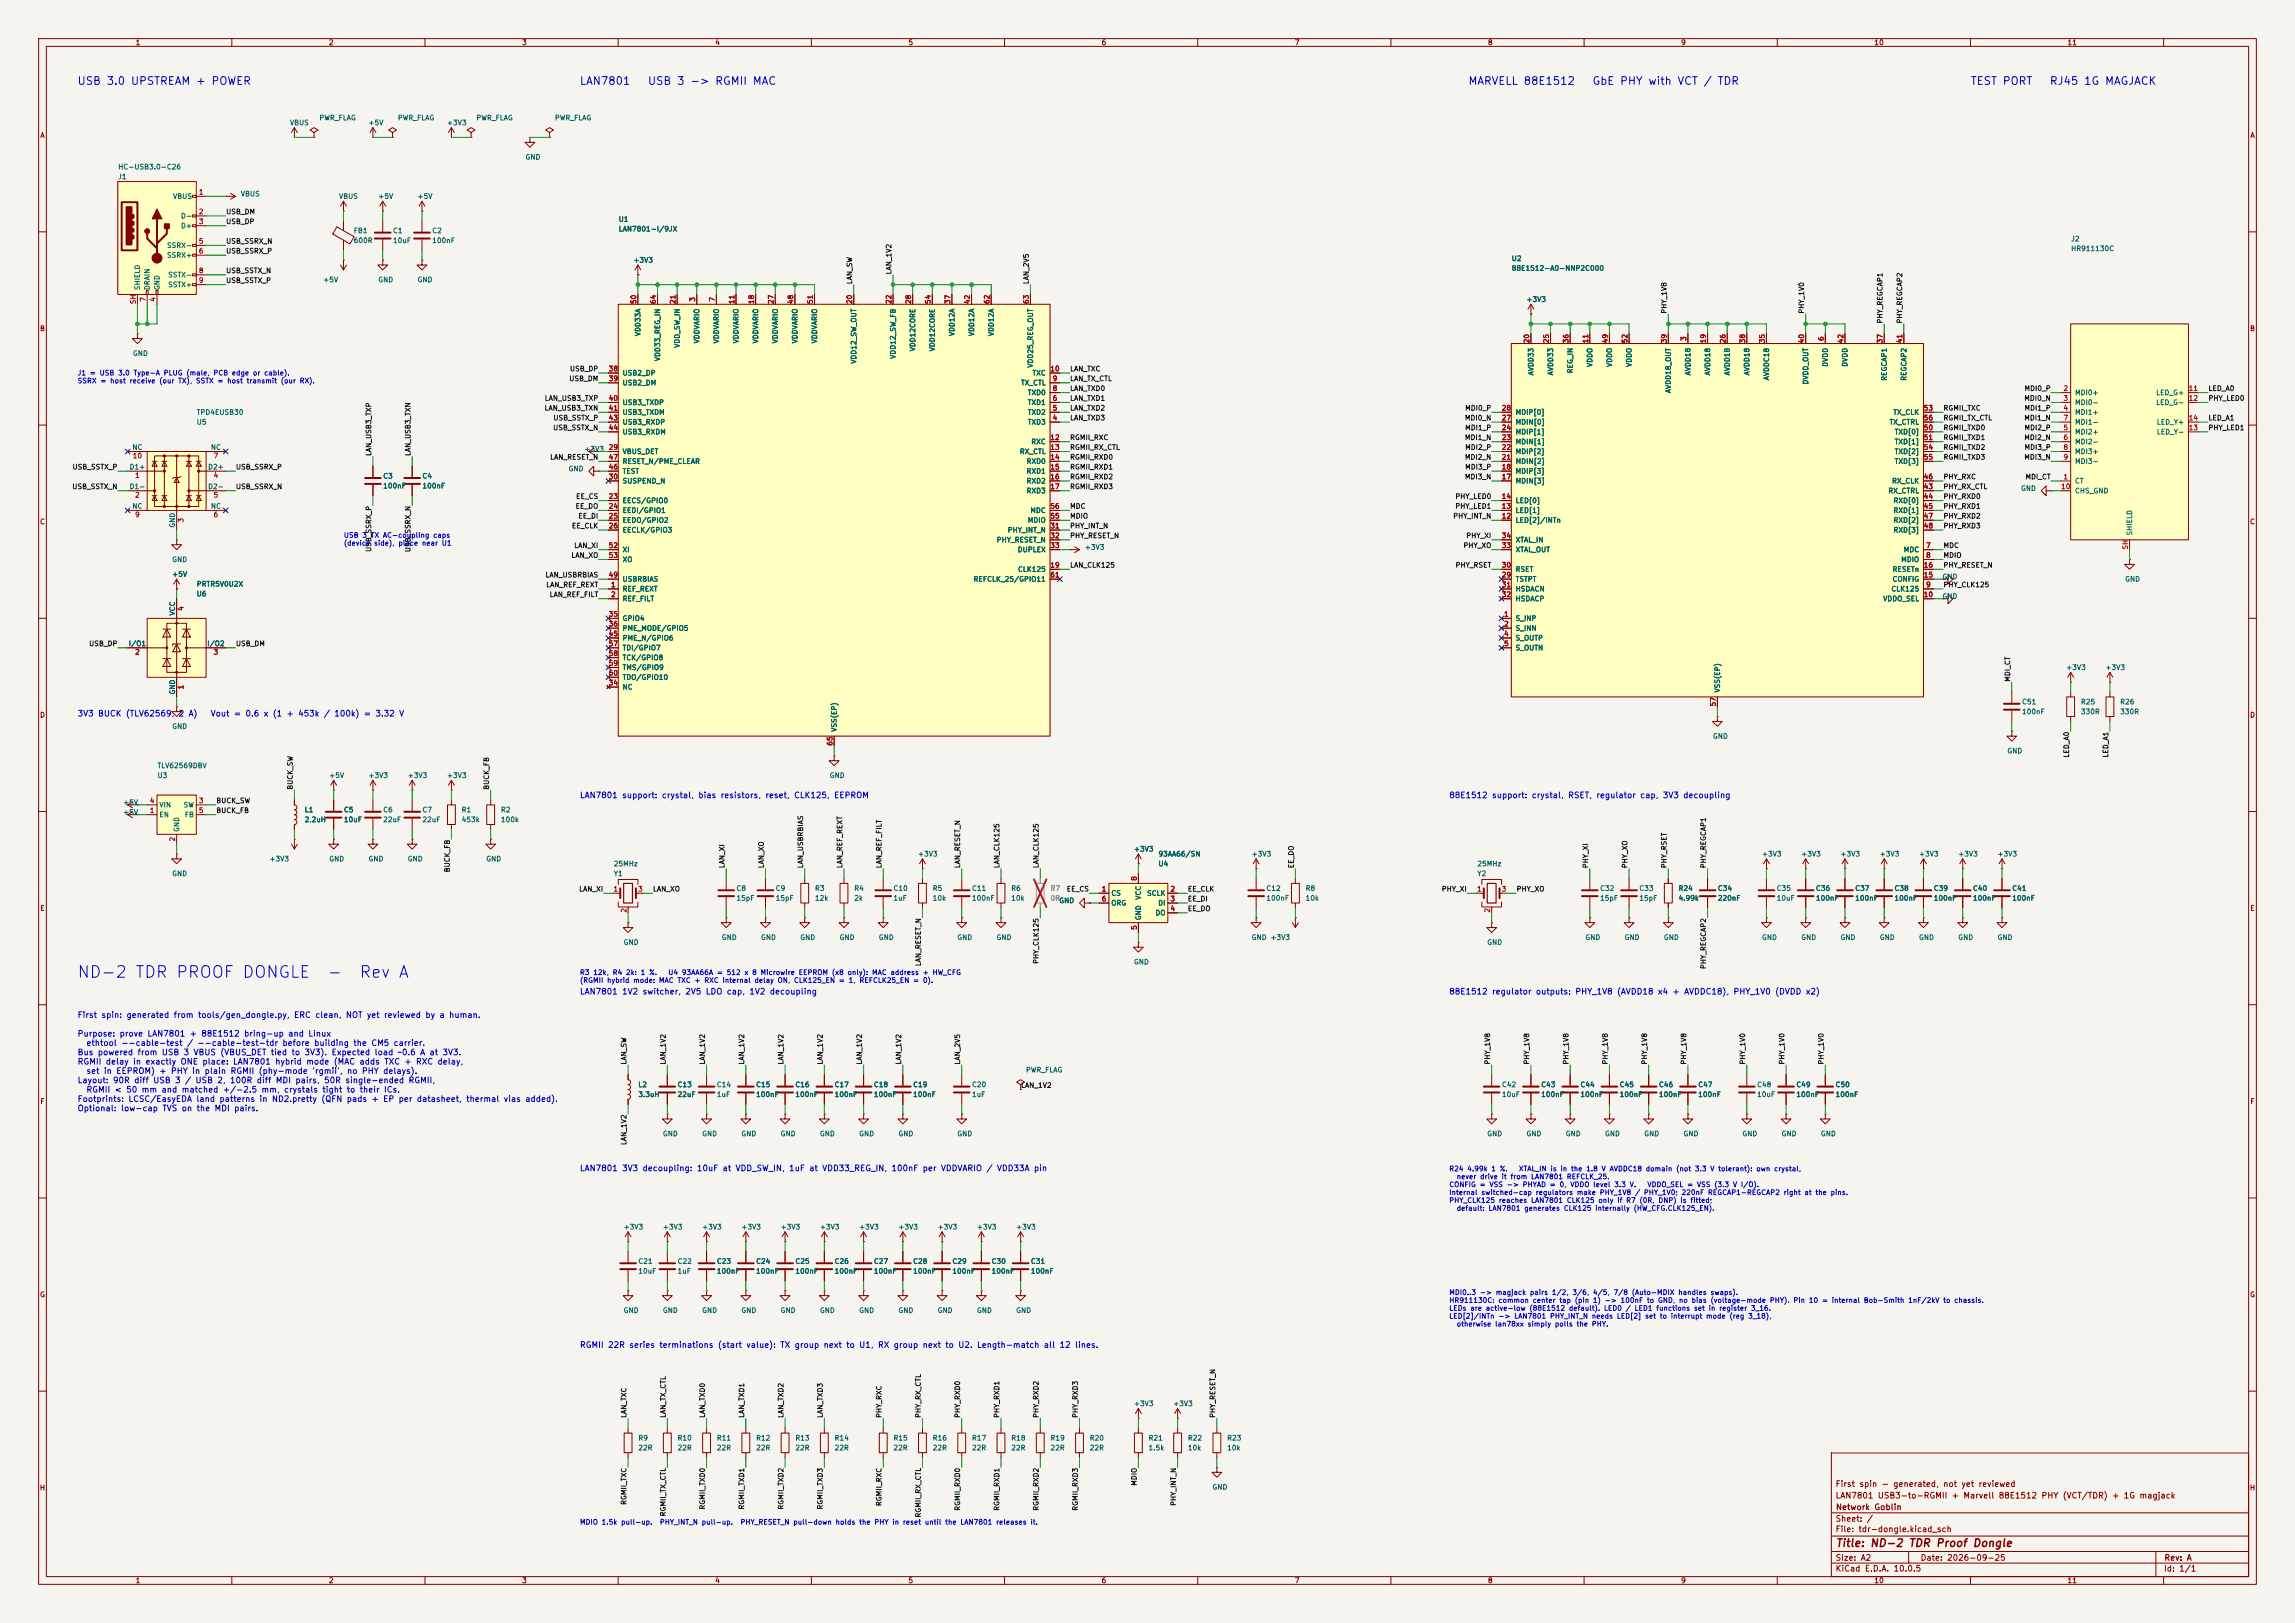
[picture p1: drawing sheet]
<svg xmlns="http://www.w3.org/2000/svg" width="594mm" height="420mm" viewBox="0 0 594 420" stroke-linecap="round" stroke-linejoin="round" font-family="sans-serif">
<defs><g id="words">
<g font-size="3" fill="#0000c2">
<text x="19.8" y="253.8">ND-2 TDR PROOF DONGLE</text>
<text x="84.5" y="253.8">-</text>
<text x="92.8" y="253.8">Rev A</text>
</g>
<g font-size="2" fill="#0000c2">
<text x="19.9" y="22.4">USB 3.0 UPSTREAM + POWER</text>
<text x="149.9" y="22.4">LAN7801</text>
<text x="167.5" y="22.4">USB 3 -&gt; RGMII MAC</text>
<text x="379.9" y="22.4">MARVELL 88E1512</text>
<text x="412" y="22.4">GbE PHY with VCT / TDR</text>
<text x="509.9" y="22.4">TEST PORT</text>
<text x="530.4" y="22.4">RJ45 1G MAGJACK</text>
</g>
<text font-size="2" fill="#840000" x="475" y="400.8">Title: ND-2 TDR Proof Dongle</text>
<g font-size="1.5" fill="#0000c2">
<text x="20" y="185.8">3V3 BUCK (TLV62569, 2 A)</text>
<text x="54.4" y="185.8">Vout = 0.6 x (1 + 453k / 100k) = 3.32 V</text>
<text x="150" y="206.9">LAN7801 support: crystal, bias resistors, reset, CLK125, EEPROM</text>
<text x="375" y="206.9">88E1512 support: crystal, RSET, regulator cap, 3V3 decoupling</text>
<text x="150" y="257.7">LAN7801 1V2 switcher, 2V5 LDO cap, 1V2 decoupling</text>
<text x="375" y="257.7">88E1512 regulator outputs: PHY_1V8 (AVDD18 x4 + AVDDC18), PHY_1V0 (DVDD x2)</text>
<text x="20" y="263.8">First spin: generated from tools/gen_dongle.py, ERC clean, NOT yet reviewed by a human.</text>
<text x="20" y="268.6">Purpose: prove LAN7801 + 88E1512 bring-up and Linux</text>
<text x="20" y="273.4">Bus powered from USB 3 VBUS (VBUS_DET tied to 3V3). Expected load ~0.6 A at 3V3.</text>
<text x="20" y="275.8">RGMII delay in exactly ONE place: LAN7801 hybrid mode (MAC adds TXC + RXC delay,</text>
<text x="22.2" y="271">ethtool --cable-test / --cable-test-tdr before building the CM5 carrier.</text>
<text x="20" y="280.7">Layout: 90R diff USB 3 / USB 2, 100R diff MDI pairs, 50R single-ended RGMII,</text>
<text x="22.2" y="278.3">set in EEPROM) + PHY in plain RGMII (phy-mode 'rgmii', no PHY delays).</text>
<text x="20" y="285.5">Footprints: LCSC/EasyEDA land patterns in ND2.pretty (QFN pads + EP per datasheet, thermal vias added).</text>
<text x="20" y="287.9">Optional: low-cap TVS on the MDI pairs.</text>
<text x="22.2" y="283.1">RGMII &lt; 50 mm and matched +/-2.5 mm, crystals tight to their ICs.</text>
<text x="150" y="303.4">LAN7801 3V3 decoupling: 10uF at VDD_SW_IN, 1uF at VDD33_REG_IN, 100nF per VDDVARIO / VDD33A pin</text>
<text x="150" y="349.1">RGMII 22R series terminations (start value): TX group next to U1, RX group next to U2. Length-match all 12 lines.</text>
</g>
<g font-size="1.5" fill="#840000">
<text x="475" y="388.1">LAN7801 USB3-to-RGMII + Marvell 88E1512 PHY (VCT/TDR) + 1G magjack</text>
<text x="475" y="385.1">First spin - generated, not yet reviewed</text>
<text x="475" y="394.1">Sheet: /</text>
<text x="475.1" y="391.1">Network Goblin</text>
<text x="475" y="396.8">File: tdr-dongle.kicad_sch</text>
<text x="475" y="407">KiCad E.D.A. 10.0.5</text>
<text x="475" y="404.2">Size: A2</text>
<text x="497" y="404.2">Date: 2026-09-25</text>
<text x="560" y="407">Id: 1/1</text>
<text x="560.1" y="404.2">Rev: A</text>
</g>
<g font-size="1.3" fill="#840000">
<text x="35" y="12">1</text>
<text x="85" y="12">2</text>
<text x="135" y="12">3</text>
<text x="185" y="12">4</text>
<text x="235" y="12">5</text>
<text x="285" y="12">6</text>
<text x="335" y="12">7</text>
<text x="385" y="12">8</text>
<text x="435" y="12">9</text>
<text x="485" y="12">10</text>
<text x="535" y="12">11</text>
<text x="10.3" y="36">A</text>
<text x="582.3" y="36">A</text>
<text x="10.2" y="86">B</text>
<text x="582.2" y="86">B</text>
<text x="10.2" y="136">C</text>
<text x="582.2" y="136">C</text>
<text x="10.2" y="186">D</text>
<text x="582.2" y="186">D</text>
<text x="10.3" y="236">E</text>
<text x="582.3" y="236">E</text>
<text x="10.3" y="286">F</text>
<text x="582.3" y="286">F</text>
<text x="10.2" y="336">G</text>
<text x="582.2" y="336">G</text>
<text x="10.2" y="386">H</text>
<text x="582.2" y="386">H</text>
<text x="35" y="410">1</text>
<text x="85" y="410">2</text>
<text x="135" y="410">3</text>
<text x="185" y="410">4</text>
<text x="235" y="410">5</text>
<text x="285" y="410">6</text>
<text x="335" y="410">7</text>
<text x="385" y="410">8</text>
<text x="435" y="410">9</text>
<text x="485" y="410">10</text>
<text x="535" y="410">11</text>
</g>
<g font-size="1.3" fill="#006464">
<text x="74.9" y="32.7">VBUS</text>
<text x="82.5" y="31.4">PWR_FLAG</text>
<text x="95.2" y="32.7">+5V</text>
<text x="102.9" y="31.4">PWR_FLAG</text>
<text x="115.6" y="32.7">+3V3</text>
<text x="123.2" y="31.4">PWR_FLAG</text>
<text x="143.5" y="31.4">PWR_FLAG</text>
<text x="135.9" y="41.6">GND</text>
<text x="30.5" y="46.7">J1</text>
<text x="30.5" y="44.1">HC-USB3.0-C26</text>
<text x="44.7" y="51.8">VBUS</text>
<text x="62.2" y="51.1">VBUS</text>
<text x="87.6" y="51.8">VBUS</text>
<text x="97.8" y="51.8">+5V</text>
<text x="107.9" y="51.8">+5V</text>
<text x="46.7" y="56.8">D-</text>
<text x="46.7" y="59.4">D+</text>
<text x="160" y="57.7">U1</text>
<text x="43.1" y="64.5">SSRX-</text>
<text x="91.4" y="60.7">FB1</text>
<text x="91.4" y="63.2">600R</text>
<text x="101.6" y="60.7">C1</text>
<text x="101.6" y="63.2">10uF</text>
<text x="111.7" y="60.7">C2</text>
<text x="111.7" y="63.2">100nF</text>
<text x="160" y="60.2">LAN7801-I/9JX</text>
<text x="535.9" y="62.8">J2</text>
<text x="535.9" y="65.3">HR911130C</text>
<text x="43.1" y="67">SSRX+</text>
<text x="163.8" y="68.3">+3V3</text>
<text x="391.1" y="67.9">U2</text>
<text x="391.1" y="70.4">88E1512-A0-NNP2C000</text>
<text x="36.5" y="75.2" transform="rotate(-90 36.5 75.2)">SHIELD</text>
<text x="39.1" y="75.2" transform="rotate(-90 39.1 75.2)">DRAIN</text>
<text x="41.6" y="75.2" transform="rotate(-90 41.6 75.2)">GND</text>
<text x="43.4" y="72.1">SSTX-</text>
<text x="43.4" y="74.6">SSTX+</text>
<text x="83.5" y="73.4">+5V</text>
<text x="97.8" y="73.4">GND</text>
<text x="107.9" y="73.4">GND</text>
<text x="395" y="78.4">+3V3</text>
<text x="166.1" y="87.1" transform="rotate(-90 166.1 87.1)">VDD33A</text>
<text x="181.3" y="89" transform="rotate(-90 181.3 89)">VDDVARIO</text>
<text x="186.4" y="89" transform="rotate(-90 186.4 89)">VDDVARIO</text>
<text x="191.5" y="89" transform="rotate(-90 191.5 89)">VDDVARIO</text>
<text x="196.5" y="89" transform="rotate(-90 196.5 89)">VDDVARIO</text>
<text x="201.6" y="89" transform="rotate(-90 201.6 89)">VDDVARIO</text>
<text x="206.7" y="89" transform="rotate(-90 206.7 89)">VDDVARIO</text>
<text x="211.8" y="89" transform="rotate(-90 211.8 89)">VDDVARIO</text>
<text x="247.3" y="87.1" transform="rotate(-90 247.3 87.1)">VDD12A</text>
<text x="252.4" y="87.1" transform="rotate(-90 252.4 87.1)">VDD12A</text>
<text x="257.5" y="87.1" transform="rotate(-90 257.5 87.1)">VDD12A</text>
<text x="34.3" y="92.4">GND</text>
<text x="171.1" y="93.6" transform="rotate(-90 171.1 93.6)">VDD33_REG_IN</text>
<text x="176.2" y="90.1" transform="rotate(-90 176.2 90.1)">VDD_SW_IN</text>
<text x="221.9" y="94.3" transform="rotate(-90 221.9 94.3)">VDD12_SW_OUT</text>
<text x="232.1" y="93" transform="rotate(-90 232.1 93)">VDD12_SW_FB</text>
<text x="237.2" y="91.1" transform="rotate(-90 237.2 91.1)">VDD12CORE</text>
<text x="242.3" y="91.1" transform="rotate(-90 242.3 91.1)">VDD12CORE</text>
<text x="267.7" y="95.3" transform="rotate(-90 267.7 95.3)">VDD25_REG_OUT</text>
<text x="412.4" y="95.1" transform="rotate(-90 412.4 95.1)">VDDO</text>
<text x="417.5" y="95.1" transform="rotate(-90 417.5 95.1)">VDDO</text>
<text x="422.6" y="95.1" transform="rotate(-90 422.6 95.1)">VDDO</text>
<text x="473.4" y="95" transform="rotate(-90 473.4 95)">DVDD</text>
<text x="478.5" y="95" transform="rotate(-90 478.5 95)">DVDD</text>
<text x="161" y="97.5">USB2_DP</text>
<text x="161" y="100">USB2_DM</text>
<text x="264.1" y="100">TX_CTL</text>
<text x="267.1" y="97.5">TXC</text>
<text x="397.2" y="97.3" transform="rotate(-90 397.2 97.3)">AVDD33</text>
<text x="402.3" y="97.3" transform="rotate(-90 402.3 97.3)">AVDD33</text>
<text x="407.4" y="96.7" transform="rotate(-90 407.4 96.7)">REG_IN</text>
<text x="432.8" y="101.9" transform="rotate(-90 432.8 101.9)">AVDD18_OUT</text>
<text x="437.8" y="97.3" transform="rotate(-90 437.8 97.3)">AVDD18</text>
<text x="442.9" y="97.3" transform="rotate(-90 442.9 97.3)">AVDD18</text>
<text x="448" y="97.3" transform="rotate(-90 448 97.3)">AVDD18</text>
<text x="453.1" y="97.3" transform="rotate(-90 453.1 97.3)">AVDD18</text>
<text x="458.2" y="98.5" transform="rotate(-90 458.2 98.5)">AVDDC18</text>
<text x="468.3" y="99.6" transform="rotate(-90 468.3 99.6)">DVDD_OUT</text>
<text x="488.6" y="98.7" transform="rotate(-90 488.6 98.7)">REGCAP1</text>
<text x="493.7" y="98.7" transform="rotate(-90 493.7 98.7)">REGCAP2</text>
<text x="50.8" y="107.6">TPD4EUSB30</text>
<text x="161" y="105.1">USB3_TXDP</text>
<text x="161" y="107.6">USB3_TXDM</text>
<text x="265.9" y="107.6">TXD2</text>
<text x="265.9" y="105.1">TXD1</text>
<text x="265.9" y="102.6">TXD0</text>
<text x="392.1" y="107.6">MDIP[0]</text>
<text x="489.9" y="107.6">TX_CLK</text>
<text x="536.9" y="102.6">MDI0+</text>
<text x="536.9" y="105.1">MDI0-</text>
<text x="536.9" y="107.6">MDI1+</text>
<text x="557.9" y="102.6">LED_G+</text>
<text x="557.9" y="105.1">LED_G-</text>
<text x="50.8" y="110.2">U5</text>
<text x="161" y="110.2">USB3_RXDP</text>
<text x="161" y="112.7">USB3_RXDM</text>
<text x="265.9" y="110.2">TXD3</text>
<text x="392.1" y="112.7">MDIP[1]</text>
<text x="392.1" y="110.2">MDIN[0]</text>
<text x="488.9" y="110.2">TX_CTRL</text>
<text x="490.2" y="112.7">TXD[0]</text>
<text x="536.9" y="112.7">MDI2+</text>
<text x="536.9" y="110.2">MDI1-</text>
<text x="558.1" y="112.7">LED_Y-</text>
<text x="558.1" y="110.2">LED_Y+</text>
<text x="34.1" y="116.7">NC</text>
<text x="54.5" y="116.7">NC</text>
<text x="151.1" y="117.2">+3V3</text>
<text x="161" y="117.8">VBUS_DET</text>
<text x="263.8" y="117.8">RX_CTL</text>
<text x="266.8" y="115.3">RXC</text>
<text x="392.1" y="117.8">MDIP[2]</text>
<text x="392.1" y="115.3">MDIN[1]</text>
<text x="490.2" y="115.3">TXD[1]</text>
<text x="490.2" y="117.8">TXD[2]</text>
<text x="536.9" y="115.3">MDI2-</text>
<text x="536.9" y="117.8">MDI3+</text>
<text x="33.4" y="121.8">D1+</text>
<text x="53.7" y="121.8">D2+</text>
<text x="99" y="124.2">C3</text>
<text x="109.2" y="124.2">C4</text>
<text x="147" y="122.2">GND</text>
<text x="161" y="125.4">SUSPEND_N</text>
<text x="161" y="122.9">TEST</text>
<text x="161" y="120.3">RESET_N/PME_CLEAR</text>
<text x="265.6" y="120.3">RXD0</text>
<text x="265.6" y="122.9">RXD1</text>
<text x="265.6" y="125.4">RXD2</text>
<text x="392.1" y="125.4">MDIN[3]</text>
<text x="392.1" y="122.9">MDIP[3]</text>
<text x="392.1" y="120.3">MDIN[2]</text>
<text x="489.6" y="125.4">RX_CLK</text>
<text x="490.2" y="120.3">TXD[3]</text>
<text x="536.9" y="125.4">CT</text>
<text x="536.9" y="120.3">MDI3-</text>
<text x="33.4" y="126.9">D1-</text>
<text x="34.1" y="131.9">NC</text>
<text x="53.7" y="126.9">D2-</text>
<text x="54.5" y="131.9">NC</text>
<text x="99" y="126.7">100nF</text>
<text x="109.2" y="126.7">100nF</text>
<text x="161" y="130.5">EECS/GPIO0</text>
<text x="265.6" y="128">RXD3</text>
<text x="392.1" y="130.5">LED[0]</text>
<text x="488.6" y="128">RX_CTRL</text>
<text x="489.9" y="130.5">RXD[0]</text>
<text x="522.9" y="127.3">GND</text>
<text x="536.9" y="128">CHS_GND</text>
<text x="45.6" y="136.7" transform="rotate(-90 45.6 136.7)">GND</text>
<text x="161" y="133">EEDI/GPIO1</text>
<text x="161" y="135.6">EEDO/GPIO2</text>
<text x="265.9" y="135.6">MDIO</text>
<text x="266.5" y="133">MDC</text>
<text x="392.1" y="135.6">LED[2]/INTn</text>
<text x="392.1" y="133">LED[1]</text>
<text x="489.9" y="133">RXD[1]</text>
<text x="489.9" y="135.6">RXD[2]</text>
<text x="161" y="138.1">EECLK/GPIO3</text>
<text x="161" y="143.2">XI</text>
<text x="257.8" y="140.7">PHY_RESET_N</text>
<text x="260.7" y="138.1">PHY_INT_N</text>
<text x="263.3" y="143.2">DUPLEX</text>
<text x="280.7" y="142.6">+3V3</text>
<text x="392.1" y="143.2">XTAL_OUT</text>
<text x="392.1" y="140.7">XTAL_IN</text>
<text x="489.9" y="138.1">RXD[3]</text>
<text x="492.6" y="143.2">MDC</text>
<text x="552.1" y="138.7" transform="rotate(-90 552.1 138.7)">SHIELD</text>
<text x="44.4" y="145.7">GND</text>
<text x="44.4" y="149.6">+5V</text>
<text x="161" y="145.7">XO</text>
<text x="263.3" y="148.3">CLK125</text>
<text x="392.1" y="148.3">RSET</text>
<text x="489.7" y="148.3">RESETn</text>
<text x="491.9" y="145.7">MDIO</text>
<text x="50.8" y="154.6">U6</text>
<text x="50.8" y="152.1">PRTR5V0U2X</text>
<text x="161" y="153.4">REF_REXT</text>
<text x="161" y="155.9">REF_FILT</text>
<text x="161" y="150.8">USBRBIAS</text>
<text x="251.8" y="150.8">REFCLK_25/GPIO11</text>
<text x="392.1" y="150.8">TSTPT</text>
<text x="392.1" y="153.4">HSDACN</text>
<text x="392.1" y="155.9">HSDACP</text>
<text x="487.3" y="155.9">VDDO_SEL</text>
<text x="489.4" y="153.4">CLK125</text>
<text x="489.7" y="150.8">CONFIG</text>
<text x="502.6" y="150.2">GND</text>
<text x="502.6" y="155.3">GND</text>
<text x="549.9" y="150.8">GND</text>
<text x="45.6" y="159.4" transform="rotate(-90 45.6 159.4)">VCC</text>
<text x="161" y="161">GPIO4</text>
<text x="392.1" y="161">S_INP</text>
<text x="33.2" y="167.5">I/O1</text>
<text x="53.5" y="167.5">I/O2</text>
<text x="161" y="163.5">PME_MODE/GPIO5</text>
<text x="161" y="166.1">PME_N/GPIO6</text>
<text x="392.1" y="163.5">S_INN</text>
<text x="392.1" y="166.1">S_OUTP</text>
<text x="161" y="168.6">TDI/GPIO7</text>
<text x="161" y="171.1">TCK/GPIO8</text>
<text x="161" y="173.7">TMS/GPIO9</text>
<text x="392.1" y="168.6">S_OUTN</text>
<text x="534.7" y="173.7">+3V3</text>
<text x="544.8" y="173.7">+3V3</text>
<text x="45.6" y="179.9" transform="rotate(-90 45.6 179.9)">GND</text>
<text x="161" y="178.8">NC</text>
<text x="161" y="176.2">TDO/GPIO10</text>
<text x="445.5" y="179.4" transform="rotate(-90 445.5 179.4)">VSS(EP)</text>
<text x="523.2" y="182.6">C51</text>
<text x="523.2" y="185.1">100nF</text>
<text x="538.5" y="182.6">R25</text>
<text x="538.5" y="185.1">330R</text>
<text x="548.6" y="182.6">R26</text>
<text x="548.6" y="185.1">330R</text>
<text x="44.4" y="188.9">GND</text>
<text x="216.9" y="189.5" transform="rotate(-90 216.9 189.5)">VSS(EP)</text>
<text x="443.2" y="191.5">GND</text>
<text x="519.4" y="195.3">GND</text>
<text x="40.6" y="201.6">U3</text>
<text x="40.6" y="199.1">TLV62569DBV</text>
<text x="85.1" y="201.6">+5V</text>
<text x="95.2" y="201.6">+3V3</text>
<text x="105.4" y="201.6">+3V3</text>
<text x="115.6" y="201.6">+3V3</text>
<text x="214.6" y="201.6">GND</text>
<text x="31.7" y="208.6">+5V</text>
<text x="41.1" y="209.2">VIN</text>
<text x="47.4" y="209.2">SW</text>
<text x="31.7" y="211.1">+5V</text>
<text x="41.1" y="211.8">EN</text>
<text x="46.7" y="215.4" transform="rotate(-90 46.7 215.4)">GND</text>
<text x="47.7" y="211.8">FB</text>
<text x="78.7" y="210.5">L1</text>
<text x="78.7" y="213.1">2.2uH</text>
<text x="88.9" y="210.5">C5</text>
<text x="88.9" y="213.1">10uF</text>
<text x="99" y="210.5">C6</text>
<text x="99" y="213.1">22uF</text>
<text x="109.2" y="210.5">C7</text>
<text x="109.2" y="213.1">22uF</text>
<text x="119.4" y="210.5">R1</text>
<text x="119.4" y="213.1">453k</text>
<text x="129.5" y="210.5">R2</text>
<text x="129.5" y="213.1">100k</text>
<text x="237.5" y="221.9">+3V3</text>
<text x="293.4" y="220.7">+3V3</text>
<text x="299.7" y="221.9">93AA66/SN</text>
<text x="323.8" y="221.9">+3V3</text>
<text x="455.9" y="221.9">+3V3</text>
<text x="466.1" y="221.9">+3V3</text>
<text x="476.2" y="221.9">+3V3</text>
<text x="486.4" y="221.9">+3V3</text>
<text x="496.6" y="221.9">+3V3</text>
<text x="506.7" y="221.9">+3V3</text>
<text x="516.9" y="221.9">+3V3</text>
<text x="44.4" y="227">GND</text>
<text x="69.6" y="223.2">+3V3</text>
<text x="85.1" y="223.2">GND</text>
<text x="95.2" y="223.2">GND</text>
<text x="105.4" y="223.2">GND</text>
<text x="125.7" y="223.2">GND</text>
<text x="158.7" y="227">Y1</text>
<text x="158.7" y="224.5">25MHz</text>
<text x="299.7" y="224.5">U4</text>
<text x="382.3" y="227">Y2</text>
<text x="382.3" y="224.5">25MHz</text>
<text x="190.5" y="230.8">C8</text>
<text x="190.5" y="233.4">15pF</text>
<text x="200.6" y="230.8">C9</text>
<text x="200.6" y="233.4">15pF</text>
<text x="210.8" y="230.8">R3</text>
<text x="210.8" y="233.4">12k</text>
<text x="221" y="230.8">R4</text>
<text x="221" y="233.4">2k</text>
<text x="231.1" y="230.8">C10</text>
<text x="231.1" y="233.4">1uF</text>
<text x="241.3" y="230.8">R5</text>
<text x="241.3" y="233.4">10k</text>
<text x="251.4" y="230.8">C11</text>
<text x="251.4" y="233.4">100nF</text>
<text x="261.6" y="230.8">R6</text>
<text x="261.6" y="233.4">10k</text>
<text x="287.5" y="232.1">CS</text>
<text x="295.6" y="233" transform="rotate(-90 295.6 233)">VCC</text>
<text x="296.7" y="232.1">SCLK</text>
<text x="327.6" y="230.8">C12</text>
<text x="327.6" y="233.4">100nF</text>
<text x="337.8" y="230.8">R8</text>
<text x="337.8" y="233.4">10k</text>
<text x="414" y="230.8">C32</text>
<text x="414" y="233.4">15pF</text>
<text x="424.2" y="230.8">C33</text>
<text x="424.2" y="233.4">15pF</text>
<text x="434.3" y="230.8">R24</text>
<text x="434.3" y="233.4">4.99k</text>
<text x="444.5" y="230.8">C34</text>
<text x="444.5" y="233.4">220nF</text>
<text x="459.7" y="230.8">C35</text>
<text x="459.7" y="233.4">10uF</text>
<text x="469.9" y="230.8">C36</text>
<text x="469.9" y="233.4">100nF</text>
<text x="480" y="230.8">C37</text>
<text x="480" y="233.4">100nF</text>
<text x="490.2" y="230.8">C38</text>
<text x="490.2" y="233.4">100nF</text>
<text x="500.4" y="230.8">C39</text>
<text x="500.4" y="233.4">100nF</text>
<text x="510.5" y="230.8">C40</text>
<text x="510.5" y="233.4">100nF</text>
<text x="520.7" y="230.8">C41</text>
<text x="520.7" y="233.4">100nF</text>
<text x="274" y="234">GND</text>
<text x="287.5" y="234.6">ORG</text>
<text x="295.6" y="238.3" transform="rotate(-90 295.6 238.3)">GND</text>
<text x="298.9" y="237.2">DO</text>
<text x="299.6" y="234.6">DI</text>
<text x="161.3" y="244.8">GND</text>
<text x="186.7" y="243.5">GND</text>
<text x="196.8" y="243.5">GND</text>
<text x="207" y="243.5">GND</text>
<text x="217.2" y="243.5">GND</text>
<text x="227.3" y="243.5">GND</text>
<text x="247.6" y="243.5">GND</text>
<text x="257.8" y="243.5">GND</text>
<text x="323.8" y="243.5">GND +3V3</text>
<text x="384.8" y="244.8">GND</text>
<text x="410.2" y="243.5">GND</text>
<text x="420.4" y="243.5">GND</text>
<text x="430.5" y="243.5">GND</text>
<text x="455.9" y="243.5">GND</text>
<text x="466.1" y="243.5">GND</text>
<text x="476.2" y="243.5">GND</text>
<text x="486.4" y="243.5">GND</text>
<text x="496.6" y="243.5">GND</text>
<text x="506.7" y="243.5">GND</text>
<text x="516.9" y="243.5">GND</text>
<text x="293.4" y="249.9">GND</text>
<text x="165.1" y="281.6">L2</text>
<text x="175.2" y="281.6">C13</text>
<text x="185.4" y="281.6">C14</text>
<text x="195.6" y="281.6">C15</text>
<text x="205.7" y="281.6">C16</text>
<text x="215.9" y="281.6">C17</text>
<text x="226" y="281.6">C18</text>
<text x="236.2" y="281.6">C19</text>
<text x="251.4" y="281.6">C20</text>
<text x="265.4" y="277.8">PWR_FLAG</text>
<text x="388.6" y="281.6">C42</text>
<text x="398.8" y="281.6">C43</text>
<text x="408.9" y="281.6">C44</text>
<text x="419.1" y="281.6">C45</text>
<text x="429.2" y="281.6">C46</text>
<text x="439.4" y="281.6">C47</text>
<text x="454.6" y="281.6">C48</text>
<text x="464.8" y="281.6">C49</text>
<text x="475" y="281.6">C50</text>
<text x="165.1" y="284.2">3.3uH</text>
<text x="175.2" y="284.2">22uF</text>
<text x="185.4" y="284.2">1uF</text>
<text x="195.6" y="284.2">100nF</text>
<text x="205.7" y="284.2">100nF</text>
<text x="215.9" y="284.2">100nF</text>
<text x="226" y="284.2">100nF</text>
<text x="236.2" y="284.2">100nF</text>
<text x="251.4" y="284.2">1uF</text>
<text x="388.6" y="284.2">10uF</text>
<text x="398.8" y="284.2">100nF</text>
<text x="408.9" y="284.2">100nF</text>
<text x="419.1" y="284.2">100nF</text>
<text x="429.2" y="284.2">100nF</text>
<text x="439.4" y="284.2">100nF</text>
<text x="454.6" y="284.2">10uF</text>
<text x="464.8" y="284.2">100nF</text>
<text x="475" y="284.2">100nF</text>
<text x="171.4" y="294.3">GND</text>
<text x="181.6" y="294.3">GND</text>
<text x="191.8" y="294.3">GND</text>
<text x="201.9" y="294.3">GND</text>
<text x="212.1" y="294.3">GND</text>
<text x="222.2" y="294.3">GND</text>
<text x="232.4" y="294.3">GND</text>
<text x="247.6" y="294.3">GND</text>
<text x="384.8" y="294.3">GND</text>
<text x="395" y="294.3">GND</text>
<text x="405.1" y="294.3">GND</text>
<text x="415.3" y="294.3">GND</text>
<text x="425.4" y="294.3">GND</text>
<text x="435.6" y="294.3">GND</text>
<text x="450.8" y="294.3">GND</text>
<text x="461" y="294.3">GND</text>
<text x="471.2" y="294.3">GND</text>
<text x="161.3" y="318.5">+3V3</text>
<text x="171.4" y="318.5">+3V3</text>
<text x="181.6" y="318.5">+3V3</text>
<text x="191.8" y="318.5">+3V3</text>
<text x="201.9" y="318.5">+3V3</text>
<text x="212.1" y="318.5">+3V3</text>
<text x="222.2" y="318.5">+3V3</text>
<text x="232.4" y="318.5">+3V3</text>
<text x="242.6" y="318.5">+3V3</text>
<text x="252.7" y="318.5">+3V3</text>
<text x="262.9" y="318.5">+3V3</text>
<text x="165.1" y="327.4">C21</text>
<text x="165.1" y="329.9">10uF</text>
<text x="175.2" y="327.4">C22</text>
<text x="175.2" y="329.9">1uF</text>
<text x="185.4" y="327.4">C23</text>
<text x="185.4" y="329.9">100nF</text>
<text x="195.6" y="327.4">C24</text>
<text x="195.6" y="329.9">100nF</text>
<text x="205.7" y="327.4">C25</text>
<text x="205.7" y="329.9">100nF</text>
<text x="215.9" y="327.4">C26</text>
<text x="215.9" y="329.9">100nF</text>
<text x="226" y="327.4">C27</text>
<text x="226" y="329.9">100nF</text>
<text x="236.2" y="327.4">C28</text>
<text x="236.2" y="329.9">100nF</text>
<text x="246.4" y="327.4">C29</text>
<text x="246.4" y="329.9">100nF</text>
<text x="256.5" y="327.4">C30</text>
<text x="256.5" y="329.9">100nF</text>
<text x="266.7" y="327.4">C31</text>
<text x="266.7" y="329.9">100nF</text>
<text x="161.3" y="340.1">GND</text>
<text x="171.4" y="340.1">GND</text>
<text x="181.6" y="340.1">GND</text>
<text x="191.8" y="340.1">GND</text>
<text x="201.9" y="340.1">GND</text>
<text x="212.1" y="340.1">GND</text>
<text x="222.2" y="340.1">GND</text>
<text x="232.4" y="340.1">GND</text>
<text x="242.6" y="340.1">GND</text>
<text x="252.7" y="340.1">GND</text>
<text x="262.9" y="340.1">GND</text>
<text x="293.4" y="364.2">+3V3</text>
<text x="303.5" y="364.2">+3V3</text>
<text x="165.1" y="373.1">R9</text>
<text x="165.1" y="375.6">22R</text>
<text x="175.2" y="373.1">R10</text>
<text x="175.2" y="375.6">22R</text>
<text x="185.4" y="373.1">R11</text>
<text x="185.4" y="375.6">22R</text>
<text x="195.6" y="373.1">R12</text>
<text x="195.6" y="375.6">22R</text>
<text x="205.7" y="373.1">R13</text>
<text x="205.7" y="375.6">22R</text>
<text x="215.9" y="373.1">R14</text>
<text x="215.9" y="375.6">22R</text>
<text x="231.1" y="373.1">R15</text>
<text x="231.1" y="375.6">22R</text>
<text x="241.3" y="373.1">R16</text>
<text x="241.3" y="375.6">22R</text>
<text x="251.4" y="373.1">R17</text>
<text x="251.4" y="375.6">22R</text>
<text x="261.6" y="373.1">R18</text>
<text x="261.6" y="375.6">22R</text>
<text x="271.8" y="373.1">R19</text>
<text x="271.8" y="375.6">22R</text>
<text x="281.9" y="373.1">R20</text>
<text x="281.9" y="375.6">22R</text>
<text x="297.2" y="373.1">R21</text>
<text x="297.2" y="375.6">1.5k</text>
<text x="307.3" y="373.1">R22</text>
<text x="307.3" y="375.6">10k</text>
<text x="317.5" y="373.1">R23</text>
<text x="317.5" y="375.6">10k</text>
<text x="313.7" y="385.8">GND</text>
</g>
<g font-size="1.3" fill="#a90000">
<text x="51.3" y="50.7">1</text>
<text x="51.3" y="55.7">2</text>
<text x="51.3" y="58.3">3</text>
<text x="51.3" y="63.4">5</text>
<text x="51.3" y="65.9">6</text>
<text x="51.3" y="71">8</text>
<text x="51.3" y="73.5">9</text>
<text x="35.4" y="78.9" transform="rotate(-90 35.4 78.9)">SH</text>
<text x="38" y="78.2" transform="rotate(-90 38 78.2)">7</text>
<text x="40.5" y="78.2" transform="rotate(-90 40.5 78.2)">4</text>
<text x="165" y="78.8" transform="rotate(-90 165 78.8)">50</text>
<text x="170" y="78.8" transform="rotate(-90 170 78.8)">64</text>
<text x="175.1" y="78.8" transform="rotate(-90 175.1 78.8)">21</text>
<text x="180.2" y="78.2" transform="rotate(-90 180.2 78.2)">3</text>
<text x="185.3" y="78.2" transform="rotate(-90 185.3 78.2)">7</text>
<text x="190.4" y="78.8" transform="rotate(-90 190.4 78.8)">11</text>
<text x="195.4" y="78.8" transform="rotate(-90 195.4 78.8)">18</text>
<text x="200.5" y="78.8" transform="rotate(-90 200.5 78.8)">27</text>
<text x="205.6" y="78.8" transform="rotate(-90 205.6 78.8)">48</text>
<text x="210.7" y="78.8" transform="rotate(-90 210.7 78.8)">51</text>
<text x="220.8" y="78.8" transform="rotate(-90 220.8 78.8)">20</text>
<text x="231" y="78.8" transform="rotate(-90 231 78.8)">22</text>
<text x="236.1" y="78.8" transform="rotate(-90 236.1 78.8)">28</text>
<text x="241.2" y="78.8" transform="rotate(-90 241.2 78.8)">54</text>
<text x="246.2" y="78.8" transform="rotate(-90 246.2 78.8)">37</text>
<text x="251.3" y="78.8" transform="rotate(-90 251.3 78.8)">42</text>
<text x="256.4" y="78.8" transform="rotate(-90 256.4 78.8)">62</text>
<text x="266.6" y="78.8" transform="rotate(-90 266.6 78.8)">63</text>
<text x="396.1" y="89" transform="rotate(-90 396.1 89)">20</text>
<text x="401.2" y="89" transform="rotate(-90 401.2 89)">25</text>
<text x="406.3" y="89" transform="rotate(-90 406.3 89)">36</text>
<text x="411.3" y="89" transform="rotate(-90 411.3 89)">11</text>
<text x="416.4" y="89" transform="rotate(-90 416.4 89)">49</text>
<text x="421.5" y="89" transform="rotate(-90 421.5 89)">52</text>
<text x="431.7" y="89" transform="rotate(-90 431.7 89)">39</text>
<text x="436.7" y="88.4" transform="rotate(-90 436.7 88.4)">3</text>
<text x="441.8" y="89" transform="rotate(-90 441.8 89)">19</text>
<text x="446.9" y="89" transform="rotate(-90 446.9 89)">26</text>
<text x="452" y="89" transform="rotate(-90 452 89)">38</text>
<text x="457.1" y="89" transform="rotate(-90 457.1 89)">35</text>
<text x="467.2" y="89" transform="rotate(-90 467.2 89)">40</text>
<text x="472.3" y="88.4" transform="rotate(-90 472.3 88.4)">6</text>
<text x="477.4" y="89" transform="rotate(-90 477.4 89)">42</text>
<text x="487.5" y="89" transform="rotate(-90 487.5 89)">37</text>
<text x="492.6" y="89" transform="rotate(-90 492.6 89)">41</text>
<text x="157.4" y="96.4">38</text>
<text x="157.4" y="98.9">39</text>
<text x="271.7" y="96.4">10</text>
<text x="272.3" y="101.5">8</text>
<text x="272.3" y="98.9">9</text>
<text x="533.9" y="101.5">2</text>
<text x="566.4" y="101.5">11</text>
<text x="157.4" y="104">40</text>
<text x="157.4" y="106.5">41</text>
<text x="272.3" y="106.5">5</text>
<text x="272.3" y="104">6</text>
<text x="388.6" y="106.5">28</text>
<text x="497.8" y="106.5">53</text>
<text x="533.9" y="104">3</text>
<text x="533.9" y="106.5">4</text>
<text x="566.4" y="104">12</text>
<text x="157.4" y="109.1">43</text>
<text x="157.4" y="111.6">44</text>
<text x="272.3" y="109.1">4</text>
<text x="388.6" y="111.6">24</text>
<text x="388.6" y="109.1">27</text>
<text x="497.8" y="111.6">50</text>
<text x="497.8" y="109.1">56</text>
<text x="533.9" y="111.6">5</text>
<text x="533.9" y="109.1">7</text>
<text x="566.4" y="111.6">13</text>
<text x="566.4" y="109.1">14</text>
<text x="34.2" y="118.9">10</text>
<text x="55.1" y="118.9">7</text>
<text x="157.4" y="116.7">29</text>
<text x="157.4" y="119.2">47</text>
<text x="271.7" y="114.2">12</text>
<text x="271.7" y="116.7">13</text>
<text x="271.7" y="119.2">14</text>
<text x="388.6" y="119.2">21</text>
<text x="388.6" y="116.7">22</text>
<text x="388.6" y="114.2">23</text>
<text x="497.8" y="114.2">51</text>
<text x="497.8" y="116.7">54</text>
<text x="497.8" y="119.2">55</text>
<text x="533.9" y="114.2">6</text>
<text x="533.9" y="116.7">8</text>
<text x="533.9" y="119.2">9</text>
<text x="34.8" y="124">1</text>
<text x="55.1" y="124">4</text>
<text x="157.4" y="124.3">30</text>
<text x="157.4" y="121.8">46</text>
<text x="271.7" y="121.8">15</text>
<text x="271.7" y="124.3">16</text>
<text x="388.6" y="124.3">17</text>
<text x="388.6" y="121.8">18</text>
<text x="497.8" y="124.3">46</text>
<text x="533.9" y="124.3">1</text>
<text x="34.8" y="129.1">2</text>
<text x="55.1" y="129.1">5</text>
<text x="157.4" y="129.4">23</text>
<text x="157.4" y="131.9">24</text>
<text x="271.7" y="126.9">17</text>
<text x="271.7" y="131.9">56</text>
<text x="388.6" y="131.9">13</text>
<text x="388.6" y="129.4">14</text>
<text x="497.8" y="126.9">43</text>
<text x="497.8" y="129.4">44</text>
<text x="497.8" y="131.9">45</text>
<text x="533.3" y="126.9">10</text>
<text x="34.8" y="134.1">9</text>
<text x="47.8" y="135.4" transform="rotate(-90 47.8 135.4)">3</text>
<text x="55.1" y="134.1">6</text>
<text x="157.4" y="134.5">25</text>
<text x="157.4" y="137">26</text>
<text x="271.7" y="137">31</text>
<text x="271.7" y="134.5">55</text>
<text x="388.6" y="134.5">12</text>
<text x="497.8" y="134.5">47</text>
<text x="497.8" y="137">48</text>
<text x="157.4" y="142.1">52</text>
<text x="271.7" y="139.6">32</text>
<text x="271.7" y="142.1">33</text>
<text x="388.6" y="142.1">33</text>
<text x="388.6" y="139.6">34</text>
<text x="498.4" y="142.1">7</text>
<text x="551" y="142.4" transform="rotate(-90 551 142.4)">SH</text>
<text x="157.4" y="149.7">49</text>
<text x="157.4" y="144.6">53</text>
<text x="271.7" y="147.2">19</text>
<text x="271.7" y="149.7">61</text>
<text x="388.6" y="149.7">29</text>
<text x="388.6" y="147.2">30</text>
<text x="497.8" y="149.7">15</text>
<text x="497.8" y="147.2">16</text>
<text x="498.4" y="144.6">8</text>
<text x="158" y="152.3">1</text>
<text x="158" y="154.8">2</text>
<text x="388.6" y="152.3">31</text>
<text x="388.6" y="154.8">32</text>
<text x="497.8" y="154.8">10</text>
<text x="498.4" y="152.3">9</text>
<text x="47.8" y="158.2" transform="rotate(-90 47.8 158.2)">4</text>
<text x="157.4" y="159.9">35</text>
<text x="389.2" y="159.9">1</text>
<text x="157.4" y="162.4">36</text>
<text x="157.4" y="165">45</text>
<text x="157.4" y="167.5">57</text>
<text x="389.2" y="162.4">2</text>
<text x="389.2" y="165">4</text>
<text x="389.2" y="167.5">5</text>
<text x="34.8" y="169.7">2</text>
<text x="55.1" y="169.7">3</text>
<text x="157.4" y="170">58</text>
<text x="157.4" y="172.6">59</text>
<text x="47.8" y="178.5" transform="rotate(-90 47.8 178.5)">1</text>
<text x="157.4" y="177.7">34</text>
<text x="157.4" y="175.1">60</text>
<text x="444.4" y="182.9" transform="rotate(-90 444.4 182.9)">57</text>
<text x="215.8" y="193.1" transform="rotate(-90 215.8 193.1)">65</text>
<text x="38.6" y="208.1">4</text>
<text x="51.3" y="208.1">3</text>
<text x="38.6" y="210.7">1</text>
<text x="51.3" y="210.7">5</text>
<text x="45.6" y="217.9" transform="rotate(-90 45.6 217.9)">2</text>
<text x="158.7" y="231">1</text>
<text x="165" y="231">3</text>
<text x="285" y="231">1</text>
<text x="285" y="233.5">6</text>
<text x="294.5" y="228.1" transform="rotate(-90 294.5 228.1)">8</text>
<text x="302.8" y="231">2</text>
<text x="302.8" y="233.5">3</text>
<text x="382.2" y="231">1</text>
<text x="388.5" y="231">3</text>
<text x="162.4" y="236.3" transform="rotate(-90 162.4 236.3)">2</text>
<text x="302.8" y="236.1">4</text>
<text x="385.9" y="236.3" transform="rotate(-90 385.9 236.3)">2</text>
<text x="294.5" y="240.8" transform="rotate(-90 294.5 240.8)">5</text>
</g>
<g font-size="1.3" fill="#0f0f0f">
<text x="58.4" y="58.3">USB_DP</text>
<text x="58.4" y="55.8">USB_DM</text>
<text x="58.4" y="63.4">USB_SSRX_N</text>
<text x="58.4" y="65.9">USB_SSRX_P</text>
<text x="58.4" y="71">USB_SSTX_N</text>
<text x="231" y="71.1" transform="rotate(-90 231 71.1)">LAN_1V2</text>
<text x="58.4" y="73.5">USB_SSTX_P</text>
<text x="220.9" y="73.7" transform="rotate(-90 220.9 73.7)">LAN_SW</text>
<text x="266.6" y="73.7" transform="rotate(-90 266.6 73.7)">LAN_2V5</text>
<text x="431.7" y="81.3" transform="rotate(-90 431.7 81.3)">PHY_1V8</text>
<text x="467.2" y="81.3" transform="rotate(-90 467.2 81.3)">PHY_1V0</text>
<text x="487.6" y="83.8" transform="rotate(-90 487.6 83.8)">PHY_REGCAP1</text>
<text x="492.6" y="83.8" transform="rotate(-90 492.6 83.8)">PHY_REGCAP2</text>
<text x="147.2" y="98.9">USB_DM</text>
<text x="147.4" y="96.4">USB_DP</text>
<text x="276.8" y="98.9">LAN_TX_CTL</text>
<text x="276.8" y="101.5">LAN_TXD0</text>
<text x="276.8" y="96.4">LAN_TXC</text>
<text x="523.9" y="101.5">MDI0_P</text>
<text x="571.5" y="101.5">LED_A0</text>
<text x="140.8" y="106.6">LAN_USB3_TXN</text>
<text x="140.9" y="104">LAN_USB3_TXP</text>
<text x="276.8" y="104">LAN_TXD1</text>
<text x="276.8" y="106.6">LAN_TXD2</text>
<text x="379.1" y="106.6">MDI0_P</text>
<text x="502.9" y="106.6">RGMII_TXC</text>
<text x="523.8" y="104">MDI0_N</text>
<text x="523.9" y="106.6">MDI1_P</text>
<text x="571.5" y="104">PHY_LED0</text>
<text x="143" y="111.6">USB_SSTX_N</text>
<text x="143.1" y="109.1">USB_SSTX_P</text>
<text x="276.8" y="109.1">LAN_TXD3</text>
<text x="379" y="109.1">MDI0_N</text>
<text x="379.1" y="111.6">MDI1_P</text>
<text x="502.9" y="109.1">RGMII_TX_CTL</text>
<text x="502.9" y="111.6">RGMII_TXD0</text>
<text x="523.8" y="109.1">MDI1_N</text>
<text x="523.9" y="111.6">MDI2_P</text>
<text x="571.5" y="109.1">LED_A1</text>
<text x="571.5" y="111.6">PHY_LED1</text>
<text x="96.4" y="118.1" transform="rotate(-90 96.4 118.1)">LAN_USB3_TXP</text>
<text x="106.6" y="118.1" transform="rotate(-90 106.6 118.1)">LAN_USB3_TXN</text>
<text x="142.3" y="119.3">LAN_RESET_N</text>
<text x="276.8" y="114.2">RGMII_RXC</text>
<text x="276.8" y="116.7">RGMII_RX_CTL</text>
<text x="276.8" y="119.3">RGMII_RXD0</text>
<text x="379" y="119.3">MDI2_N</text>
<text x="379" y="114.2">MDI1_N</text>
<text x="379.1" y="116.7">MDI2_P</text>
<text x="502.9" y="114.2">RGMII_TXD1</text>
<text x="502.9" y="116.7">RGMII_TXD2</text>
<text x="502.9" y="119.3">RGMII_TXD3</text>
<text x="523.8" y="119.3">MDI3_N</text>
<text x="523.8" y="114.2">MDI2_N</text>
<text x="523.9" y="116.7">MDI3_P</text>
<text x="18.6" y="121.8">USB_SSTX_P</text>
<text x="60.9" y="121.8">USB_SSRX_P</text>
<text x="276.8" y="121.8">RGMII_RXD1</text>
<text x="276.8" y="124.3">RGMII_RXD2</text>
<text x="379" y="124.3">MDI3_N</text>
<text x="379.1" y="121.8">MDI3_P</text>
<text x="502.9" y="124.3">PHY_RXC</text>
<text x="524.1" y="124.3">MDI_CT</text>
<text x="18.6" y="126.9">USB_SSTX_N</text>
<text x="60.9" y="126.9">USB_SSRX_N</text>
<text x="148.8" y="132">EE_DO</text>
<text x="149" y="129.4">EE_CS</text>
<text x="276.8" y="132">MDC</text>
<text x="276.8" y="126.9">RGMII_RXD3</text>
<text x="376.5" y="129.4">PHY_LED0</text>
<text x="376.5" y="132">PHY_LED1</text>
<text x="502.9" y="132">PHY_RXD1</text>
<text x="502.9" y="129.4">PHY_RXD0</text>
<text x="502.9" y="126.9">PHY_RX_CTL</text>
<text x="147.9" y="137">EE_CLK</text>
<text x="149.6" y="134.5">EE_DI</text>
<text x="276.8" y="134.5">MDIO</text>
<text x="276.8" y="137">PHY_INT_N</text>
<text x="376" y="134.5">PHY_INT_N</text>
<text x="502.9" y="137">PHY_RXD3</text>
<text x="502.9" y="134.5">PHY_RXD2</text>
<text x="96.4" y="143" transform="rotate(-90 96.4 143)">USB_SSRX_P</text>
<text x="106.6" y="143" transform="rotate(-90 106.6 143)">USB_SSRX_N</text>
<text x="148.5" y="142.1">LAN_XI</text>
<text x="276.8" y="139.6">PHY_RESET_N</text>
<text x="378.7" y="142.1">PHY_XO</text>
<text x="379.4" y="139.6">PHY_XI</text>
<text x="502.9" y="142.1">MDC</text>
<text x="141" y="149.7">LAN_USBRBIAS</text>
<text x="147.8" y="144.7">LAN_XO</text>
<text x="276.8" y="147.2">LAN_CLK125</text>
<text x="376.6" y="147.2">PHY_RSET</text>
<text x="502.9" y="144.7">MDIO</text>
<text x="502.9" y="147.2">PHY_RESET_N</text>
<text x="141.2" y="152.3">LAN_REF_REXT</text>
<text x="142.1" y="154.8">LAN_REF_FILT</text>
<text x="502.9" y="152.3">PHY_CLK125</text>
<text x="22.9" y="167.5">USB_DP</text>
<text x="60.9" y="167.5">USB_DM</text>
<text x="520.6" y="176.6" transform="rotate(-90 520.6 176.6)">MDI_CT</text>
<text x="535.8" y="196.2" transform="rotate(-90 535.8 196.2)">LED_A0</text>
<text x="546" y="196.2" transform="rotate(-90 546 196.2)">LED_A1</text>
<text x="55.9" y="208.2">BUCK_SW</text>
<text x="76.1" y="204.5" transform="rotate(-90 76.1 204.5)">BUCK_SW</text>
<text x="126.9" y="204.5" transform="rotate(-90 126.9 204.5)">BUCK_FB</text>
<text x="55.9" y="210.7">BUCK_FB</text>
<text x="116.7" y="225.9" transform="rotate(-90 116.7 225.9)">BUCK_FB</text>
<text x="187.8" y="224.8" transform="rotate(-90 187.8 224.8)">LAN_XI</text>
<text x="198" y="224.8" transform="rotate(-90 198 224.8)">LAN_XO</text>
<text x="208.2" y="224.8" transform="rotate(-90 208.2 224.8)">LAN_USBRBIAS</text>
<text x="218.3" y="224.8" transform="rotate(-90 218.3 224.8)">LAN_REF_REXT</text>
<text x="228.5" y="224.8" transform="rotate(-90 228.5 224.8)">LAN_REF_FILT</text>
<text x="248.8" y="224.8" transform="rotate(-90 248.8 224.8)">LAN_RESET_N</text>
<text x="259" y="224.8" transform="rotate(-90 259 224.8)">LAN_CLK125</text>
<text x="269.1" y="224.8" transform="rotate(-90 269.1 224.8)">LAN_CLK125</text>
<text x="335.2" y="224.8" transform="rotate(-90 335.2 224.8)">EE_DO</text>
<text x="411.4" y="224.8" transform="rotate(-90 411.4 224.8)">PHY_XI</text>
<text x="421.5" y="224.8" transform="rotate(-90 421.5 224.8)">PHY_XO</text>
<text x="431.7" y="224.8" transform="rotate(-90 431.7 224.8)">PHY_RSET</text>
<text x="441.8" y="224.8" transform="rotate(-90 441.8 224.8)">PHY_REGCAP1</text>
<text x="149.8" y="231">LAN_XI</text>
<text x="168.9" y="231">LAN_XO</text>
<text x="276" y="231">EE_CS</text>
<text x="307.3" y="233.6">EE_DI</text>
<text x="307.3" y="231">EE_CLK</text>
<text x="373" y="231">PHY_XI</text>
<text x="392.4" y="231">PHY_XO</text>
<text x="307.3" y="236.1">EE_DO</text>
<text x="238.6" y="250.2" transform="rotate(-90 238.6 250.2)">LAN_RESET_N</text>
<text x="269.1" y="249.6" transform="rotate(-90 269.1 249.6)">PHY_CLK125</text>
<text x="441.8" y="250.9" transform="rotate(-90 441.8 250.9)">PHY_REGCAP2</text>
<text x="162.4" y="275.6" transform="rotate(-90 162.4 275.6)">LAN_SW</text>
<text x="172.6" y="275.6" transform="rotate(-90 172.6 275.6)">LAN_1V2</text>
<text x="182.8" y="275.6" transform="rotate(-90 182.8 275.6)">LAN_1V2</text>
<text x="192.9" y="275.6" transform="rotate(-90 192.9 275.6)">LAN_1V2</text>
<text x="203.1" y="275.6" transform="rotate(-90 203.1 275.6)">LAN_1V2</text>
<text x="213.2" y="275.6" transform="rotate(-90 213.2 275.6)">LAN_1V2</text>
<text x="223.4" y="275.6" transform="rotate(-90 223.4 275.6)">LAN_1V2</text>
<text x="233.6" y="275.6" transform="rotate(-90 233.6 275.6)">LAN_1V2</text>
<text x="248.8" y="275.6" transform="rotate(-90 248.8 275.6)">LAN_2V5</text>
<text x="386" y="275.6" transform="rotate(-90 386 275.6)">PHY_1V8</text>
<text x="396.1" y="275.6" transform="rotate(-90 396.1 275.6)">PHY_1V8</text>
<text x="406.3" y="275.6" transform="rotate(-90 406.3 275.6)">PHY_1V8</text>
<text x="416.4" y="275.6" transform="rotate(-90 416.4 275.6)">PHY_1V8</text>
<text x="426.6" y="275.6" transform="rotate(-90 426.6 275.6)">PHY_1V8</text>
<text x="436.8" y="275.6" transform="rotate(-90 436.8 275.6)">PHY_1V8</text>
<text x="452" y="275.6" transform="rotate(-90 452 275.6)">PHY_1V0</text>
<text x="462.2" y="275.6" transform="rotate(-90 462.2 275.6)">PHY_1V0</text>
<text x="472.3" y="275.6" transform="rotate(-90 472.3 275.6)">PHY_1V0</text>
<text x="264.1" y="281.8">LAN_1V2</text>
<text x="162.4" y="296.4" transform="rotate(-90 162.4 296.4)">LAN_1V2</text>
<text x="162.4" y="367.1" transform="rotate(-90 162.4 367.1)">LAN_TXC</text>
<text x="172.6" y="367.1" transform="rotate(-90 172.6 367.1)">LAN_TX_CTL</text>
<text x="182.8" y="367.1" transform="rotate(-90 182.8 367.1)">LAN_TXD0</text>
<text x="192.9" y="367.1" transform="rotate(-90 192.9 367.1)">LAN_TXD1</text>
<text x="203.1" y="367.1" transform="rotate(-90 203.1 367.1)">LAN_TXD2</text>
<text x="213.2" y="367.1" transform="rotate(-90 213.2 367.1)">LAN_TXD3</text>
<text x="228.5" y="367.1" transform="rotate(-90 228.5 367.1)">PHY_RXC</text>
<text x="238.6" y="367.1" transform="rotate(-90 238.6 367.1)">PHY_RX_CTL</text>
<text x="248.8" y="367.1" transform="rotate(-90 248.8 367.1)">PHY_RXD0</text>
<text x="259" y="367.1" transform="rotate(-90 259 367.1)">PHY_RXD1</text>
<text x="269.1" y="367.1" transform="rotate(-90 269.1 367.1)">PHY_RXD2</text>
<text x="279.3" y="367.1" transform="rotate(-90 279.3 367.1)">PHY_RXD3</text>
<text x="314.8" y="367.1" transform="rotate(-90 314.8 367.1)">PHY_RESET_N</text>
<text x="162.4" y="389.6" transform="rotate(-90 162.4 389.6)">RGMII_TXC</text>
<text x="228.5" y="389.9" transform="rotate(-90 228.5 389.9)">RGMII_RXC</text>
<text x="294.5" y="384.6" transform="rotate(-90 294.5 384.6)">MDIO</text>
<text x="304.7" y="389.8" transform="rotate(-90 304.7 389.8)">PHY_INT_N</text>
<text x="172.6" y="392.5" transform="rotate(-90 172.6 392.5)">RGMII_TX_CTL</text>
<text x="182.8" y="390.8" transform="rotate(-90 182.8 390.8)">RGMII_TXD0</text>
<text x="192.9" y="390.8" transform="rotate(-90 192.9 390.8)">RGMII_TXD1</text>
<text x="203.1" y="390.8" transform="rotate(-90 203.1 390.8)">RGMII_TXD2</text>
<text x="213.2" y="390.8" transform="rotate(-90 213.2 390.8)">RGMII_TXD3</text>
<text x="238.6" y="392.8" transform="rotate(-90 238.6 392.8)">RGMII_RX_CTL</text>
<text x="248.8" y="391.1" transform="rotate(-90 248.8 391.1)">RGMII_RXD0</text>
<text x="259" y="391.1" transform="rotate(-90 259 391.1)">RGMII_RXD1</text>
<text x="269.1" y="391.1" transform="rotate(-90 269.1 391.1)">RGMII_RXD2</text>
<text x="279.3" y="391.1" transform="rotate(-90 279.3 391.1)">RGMII_RXD3</text>
</g>
<g font-size="1.3" fill="#0000c2">
<text x="20" y="97.5">J1 = USB 3.0 Type-A PLUG (male, PCB edge or cable).</text>
<text x="20" y="99.5">SSRX = host receive (our TX), SSTX = host transmit (our RX).</text>
<text x="88.9" y="139.5">USB 3 TX AC-coupling caps</text>
<text x="88.9" y="141.5">(device side), place near U1</text>
<text x="150" y="252.6">R3 12k, R4 2k: 1 %.</text>
<text x="150" y="254.6">(RGMII hybrid mode: MAC TXC + RXC internal delay ON, CLK125_EN = 1, REFCLK25_EN = 0).</text>
<text x="172.8" y="252.6">U4 93AA66A = 512 x 8 Microwire EEPROM (x8 only): MAC address + HW_CFG</text>
<text x="375" y="303.4">R24 4.99k 1 %.</text>
<text x="376.9" y="305.4">never drive it from LAN7801 REFCLK_25.</text>
<text x="393" y="303.4">XTAL_IN is in the 1.8 V AVDDC18 domain (not 3.3 V tolerant): own crystal,</text>
<text x="375" y="307.5">CONFIG = VSS -&gt; PHYAD = 0, VDDO level 3.3 V.</text>
<text x="375" y="309.5">Internal switched-cap regulators make PHY_1V8 / PHY_1V0; 220nF REGCAP1-REGCAP2 right at the pins.</text>
<text x="375" y="311.6">PHY_CLK125 reaches LAN7801 CLK125 only if R7 (0R, DNP) is fitted;</text>
<text x="426.3" y="307.5">VDDO_SEL = VSS (3.3 V I/O).</text>
<text x="376.9" y="313.6">default: LAN7801 generates CLK125 internally (HW_CFG.CLK125_EN).</text>
<text x="375" y="335.4">MDI0..3 -&gt; magjack pairs 1/2, 3/6, 4/5, 7/8 (Auto-MDIX handles swaps).</text>
<text x="375" y="337.4">HR911130C: common center tap (pin 1) -&gt; 100nF to GND, no bias (voltage-mode PHY). Pin 10 = internal Bob-Smith 1nF/2kV to chassis.</text>
<text x="375" y="339.5">LEDs are active-low (88E1512 default). LED0 / LED1 functions set in register 3_16.</text>
<text x="375" y="341.5">LED[2]/INTn -&gt; LAN7801 PHY_INT_N needs LED[2] set to interrupt mode (reg 3_18),</text>
<text x="376.9" y="343.6">otherwise lan78xx simply polls the PHY.</text>
<text x="150" y="394.8">MDIO 1.5k pull-up.</text>
<text x="170.7" y="394.8">PHY_INT_N pull-up.</text>
<text x="191.5" y="394.8">PHY_RESET_N pull-down holds the PHY in reset until the LAN7801 releases it.</text>
</g>
<g font-size="1.3" fill="#939391">
<text x="271.8" y="230.8">R7</text>
<text x="271.8" y="233.4">0R</text>
</g>
</g></defs>
<path d="M0 0h594v420h-594z" fill="#f5f4ef" stroke="#f5f4ef" stroke-width=".26"/>
<g fill="none" stroke="#840000" stroke-width=".26">
<path d="M10 10h574v400h-574zM12 12h570v396h-570zM60 10v2M110 10v2M160 10v2M210 10v2M260 10v2M310 10v2M360 10v2M410 10v2M460 10v2M510 10v2"/>
<path d="M560 10v2M81.3 34.3l1-.6-1-.7-1 .7 1 .6v1.3M81.3 35.6h.1M142.2 34.3l1.1-.6-1.1-.7-1 .7 1 .6v1.3M142.2 35.6h.1M10 60h2M582 60h2M10 110h2M152.4 116.8l1.3 .8M152.4 116.8h2.5M153.7 116.1l-1.3 .7M154.9 116.8h.1"/>
<path d="M582 110h2M529.6 127v-1.3l-1.3 1.3 1.3 1.3v-1.3h1.3M530.9 127h.1M276.9 142.2h.1M276.9 142.2h2.5M278.1 141.5l1.3 .7M279.4 142.2l-1.3 .8M502.9 149.9h1.3v-1.3l1.3 1.3-1.3 1.2v-1.2M502.9 149.9h.1M502.9 154.9h1.3v-1.2l1.3 1.2-1.3 1.3v-1.3M502.9 154.9h.1M10 160h2"/>
<path d="M535.9 179.1v1.2M546.1 179.1v1.2M582 160h2M520.7 189.2v1.3h1.3l-1.3 1.3-1.3-1.3h1.3M520.7 189.2h.1M534.9 180.3h2.1v5.1h-2.1zM535.9 185.4v1.3M545.1 180.3h2v5.1h-2zM546.1 185.4v1.3M10 210h2M582 210h2M162.6 238.8v1.2h1.2l-1.2 1.3-1.3-1.3h1.3"/>
<path d="M162.6 238.8h.1M207.3 228.6h2v5.1h-2zM208.3 237.5v1.3h1.2l-1.2 1.2-1.3-1.2h1.3M208.3 237.5h.1M208.3 227.3v1.3M208.3 233.7v1.3M217.4 228.6h2.1v5.1h-2.1zM218.4 237.5v1.3h1.3l-1.3 1.2-1.2-1.2h1.2M218.4 237.5h.1M218.4 227.3v1.3M218.4 233.7v1.3M228.6 237.5v1.3h1.3l-1.3 1.2-1.3-1.2h1.3"/>
<path d="M228.6 237.5h.1M228.6 227.3v2.8M228.6 232.2v2.8M237.7 228.6h2.1v5.1h-2.1zM238.8 224.8h.1M238.8 222.3l-.8 1.2M238.8 222.3l.7 1.2M238.8 222.3v2.5M238.8 227.3v1.3M238.8 233.7v1.3M248.9 237.5v1.3h1.3l-1.3 1.2-1.3-1.2h1.3M248.9 237.5h.1"/>
<path d="M248.9 227.3v2.8M248.9 232.2v2.8M258.1 228.6h2v5.1h-2zM259.1 237.5v1.3h1.2l-1.2 1.2-1.3-1.2h1.3M259.1 237.5h.1M259.1 227.3v1.3M259.1 233.7v1.3M280.7 233.7v-1.3l-1.3 1.3 1.3 1.3v-1.3h1.2M281.9 233.7h.1M325.1 237.5v1.3h1.3l-1.3 1.2-1.3-1.2h1.3M325.1 237.5h.1M325.1 224.8h.1"/>
<path d="M325.1 222.3v2.5M325.1 227.3v2.8M325.1 232.2v2.8M325.1 222.3l-.7 1.2M325.1 222.3l.8 1.2M334.3 228.6h2v5.1h-2zM334.5 238.8l.8 1.2M335.3 237.5h.1M335.3 227.3v1.3M335.3 233.7v1.3M335.3 237.5v2.5M336 238.8l-.7 1.2"/>
<path d="M382.3 231.1h1.7M383.5 228.9v-1.3h5.1v1.3M383.5 233.4v1.3h5.1v-1.3M386.1 238.8v1.2h1.2l-1.2 1.3-1.3-1.3h1.3M386.1 238.8h.1M386.1 234.7v1.5M388.1 231.1h1.8M411.5 237.5v1.3h1.2l-1.2 1.2-1.3-1.2h1.3M411.5 237.5h.1M411.5 227.3v2.8M411.5 232.2v2.8M421.6 237.5v1.3h1.3l-1.3 1.2-1.2-1.2h1.2"/>
<path d="M421.6 237.5h.1M421.6 227.3v2.8M421.6 232.2v2.8M430.8 228.6h2v5.1h-2zM431.8 237.5v1.3h1.3l-1.3 1.2-1.3-1.2h1.3M431.8 237.5h.1M431.8 227.3v1.3M431.8 233.7v1.3M442 227.3v2.8M442 232.2v2.8M457.2 224.8h.1M457.2 237.5v1.3h1.3l-1.3 1.2-1.3-1.2h1.3"/>
<path d="M457.2 237.5h.1M457.2 222.3v2.5M457.2 227.3v2.8M457.2 232.2v2.8M457.2 222.3l-.8 1.2M457.2 222.3l.8 1.2M467.4 237.5v1.3h1.2l-1.2 1.2-1.3-1.2h1.3M467.4 237.5h.1M467.4 224.8h.1M467.4 222.3v2.5M467.4 227.3v2.8M467.4 232.2v2.8"/>
<path d="M467.4 222.3l-.8 1.2M467.4 222.3l.7 1.2M477.5 237.5v1.3h1.3l-1.3 1.2-1.3-1.2h1.3M477.5 237.5h.1M477.5 224.8h.1M477.5 222.3l-.7 1.2M477.5 222.3l.8 1.2M477.5 222.3v2.5M477.5 227.3v2.8M477.5 232.2v2.8M487.7 237.5v1.3h1.2l-1.2 1.2-1.3-1.2h1.3M487.7 237.5h.1"/>
<path d="M487.7 224.8h.1M487.7 222.3v2.5M487.7 227.3v2.8M487.7 232.2v2.8M487.7 222.3l-.8 1.2M487.7 222.3l.7 1.2M497.8 237.5v1.3h1.3l-1.3 1.2-1.2-1.2h1.2M497.8 237.5h.1M497.8 224.8h.1M497.8 222.3l-.7 1.2M497.8 222.3l.8 1.2M497.8 222.3v2.5"/>
<path d="M497.8 227.3v2.8M497.8 232.2v2.8M508 237.5v1.3h1.3l-1.3 1.2-1.3-1.2h1.3M508 237.5h.1M508 224.8h.1M508 222.3v2.5M508 227.3v2.8M508 232.2v2.8M508 222.3l-.8 1.2M508 222.3l.8 1.2M518.2 237.5v1.3h1.2l-1.2 1.2-1.3-1.2h1.3M518.2 237.5h.1"/>
<path d="M518.2 224.8h.1M518.2 222.3v2.5M518.2 227.3v2.8M518.2 232.2v2.8M518.2 222.3l-.8 1.2M518.2 222.3l.7 1.2M294.6 243.8v1.3h1.3l-1.3 1.3-1.2-1.3h1.2M294.6 243.8h.1M10 260h2M162.6 278.1v1.3l.4 .2 .2 .4-.2 .5-.4 .2 .4 .1 .2 .4-.1 .5-.5 .2 .3 .2 .3 .3-.1 .5-.5 .3 .5 .2 .1 .6-.2 .3-.4 .2M172.7 278.1v2.8M182.9 278.1v2.8"/>
<path d="M193 278.1v2.8M203.2 278.1v2.8M213.4 278.1v2.8M223.5 278.1v2.8M233.7 278.1v2.8M248.9 278.1v2.8M386.1 278.1v2.8M396.2 278.1v2.8M406.4 278.1v2.8M426.7 278.1v2.8M436.9 278.1v2.8M452.1 278.1v2.8"/>
<path d="M582 260h2M162.6 284.5v1.3M172.7 288.3v1.3h1.3l-1.3 1.2-1.3-1.2h1.3M172.7 288.3h.1M172.7 283v2.8M182.9 288.3v1.3h1.2l-1.2 1.2-1.3-1.2h1.3M182.9 288.3h.1M182.9 283v2.8M193 288.3v1.3h1.3l-1.3 1.2-1.2-1.2h1.2M193 288.3h.1M193 283v2.8M203.2 288.3v1.3h1.3l-1.3 1.2-1.3-1.2h1.3"/>
<path d="M203.2 288.3h.1M203.2 283v2.8M213.4 288.3v1.3h1.2l-1.2 1.2-1.3-1.2h1.3M213.4 288.3h.1M213.4 283v2.8M223.5 288.3v1.3h1.3l-1.3 1.2-1.3-1.2h1.3M223.5 288.3h.1M223.5 283v2.8M233.7 288.3v1.3h1.2l-1.2 1.2-1.3-1.2h1.3M233.7 288.3h.1M233.7 283v2.8M248.9 288.3v1.3h1.3l-1.3 1.2-1.3-1.2h1.3"/>
<path d="M248.9 288.3h.1M248.9 283v2.8M264.2 280.7l1-.7-1-.6-1.1 .6 1.1 .7v1.2M264.2 281.9h.1M386.1 288.3v1.3h1.2l-1.2 1.2-1.3-1.2h1.3M386.1 288.3h.1M386.1 283v2.8M396.2 288.3v1.3h1.3l-1.3 1.2-1.2-1.2h1.2M396.2 288.3h.1M396.2 283v2.8M406.4 288.3v1.3h1.3l-1.3 1.2-1.3-1.2h1.3M406.4 288.3h.1"/>
<path d="M406.4 283v2.8M416.6 288.3v1.3h1.2l-1.2 1.2-1.3-1.2h1.3M416.6 288.3h.1M426.7 288.3v1.3h1.3l-1.3 1.2-1.3-1.2h1.3M426.7 288.3h.1M426.7 283v2.8M436.9 288.3v1.3h1.2l-1.2 1.2-1.3-1.2h1.3M436.9 288.3h.1M436.9 283v2.8M452.1 288.3v1.3h1.3l-1.3 1.2-1.3-1.2h1.3M452.1 288.3h.1M452.1 283v2.8"/>
<path d="M462.3 288.3v1.3h1.2l-1.2 1.2-1.3-1.2h1.3M462.3 288.3h.1M472.4 288.3v1.3h1.3l-1.3 1.2-1.2-1.2h1.2M472.4 288.3h.1M10 310h2M162.6 318.8v2.5M162.6 318.8l-.8 1.2M162.6 318.8l.7 1.2M172.7 318.8v2.5M172.7 318.8l-.7 1.2M172.7 318.8l.8 1.2M182.9 318.8v2.5"/>
<path d="M182.9 318.8l-.8 1.2M182.9 318.8l.7 1.2M193 318.8l-.7 1.2M193 318.8l.8 1.2M193 318.8v2.5M203.2 318.8l-.8 1.2M203.2 318.8l.8 1.2M203.2 318.8v2.5M213.4 318.8l-.8 1.2M213.4 318.8l.7 1.2M213.4 318.8v2.5M223.5 318.8l-.7 1.2"/>
<path d="M223.5 318.8l.8 1.2M223.5 318.8v2.5M233.7 318.8v2.5M233.7 318.8l-.8 1.2M233.7 318.8l.7 1.2M243.8 318.8v2.5M243.8 318.8l-.7 1.2M243.8 318.8l.8 1.2M254 318.8l-.8 1.2M254 318.8l.8 1.2M254 318.8v2.5M264.2 318.8l-.8 1.2"/>
<path d="M264.2 318.8l.7 1.2M264.2 318.8v2.5M582 310h2M162.6 321.3h.1M162.6 334v1.3h1.2l-1.2 1.3-1.3-1.3h1.3M162.6 334h.1M162.6 323.9v2.7M162.6 328.7v2.8M172.7 321.3h.1M172.7 334v1.3h1.3l-1.3 1.3-1.3-1.3h1.3M172.7 334h.1M172.7 323.9v2.7"/>
<path d="M172.7 328.7v2.8M182.9 321.3h.1M182.9 334v1.3h1.2l-1.2 1.3-1.3-1.3h1.3M182.9 334h.1M182.9 323.9v2.7M182.9 328.7v2.8M193 321.3h.1M193 334v1.3h1.3l-1.3 1.3-1.2-1.3h1.2M193 334h.1M193 323.9v2.7M193 328.7v2.8M203.2 321.3h.1"/>
<path d="M203.2 334v1.3h1.3l-1.3 1.3-1.3-1.3h1.3M203.2 334h.1M203.2 323.9v2.7M203.2 328.7v2.8M213.4 321.3h.1M213.4 334v1.3h1.2l-1.2 1.3-1.3-1.3h1.3M213.4 334h.1M213.4 323.9v2.7M213.4 328.7v2.8M223.5 321.3h.1M223.5 334v1.3h1.3l-1.3 1.3-1.3-1.3h1.3M223.5 334h.1"/>
<path d="M223.5 323.9v2.7M223.5 328.7v2.8M233.7 321.3h.1M233.7 334v1.3h1.2l-1.2 1.3-1.3-1.3h1.3M233.7 334h.1M233.7 323.9v2.7M233.7 328.7v2.8M243.8 321.3h.1M243.8 334v1.3h1.3l-1.3 1.3-1.2-1.3h1.2M243.8 334h.1M243.8 323.9v2.7M243.8 328.7v2.8"/>
<path d="M254 321.3h.1M254 334v1.3h1.3l-1.3 1.3-1.3-1.3h1.3M254 334h.1M254 323.9v2.7M254 328.7v2.8M264.2 321.3h.1M264.2 334v1.3h1.2l-1.2 1.3-1.3-1.3h1.3M264.2 334h.1M264.2 323.9v2.7M264.2 328.7v2.8M10 360h2M474 376h108v32h-108z"/>
<path d="M582 360h2M474 397.5h108M474 391.5h108M60 408v2M110 408v2M160 408v2M210 408v2M260 408v2M310 408v2M360 408v2M410 408v2M460 408v2"/>
<path d="M474 404.5h108M474 401.5h108M494 401.5v3M510 408v2M558 401.5v6.5M560 408v2"/>
</g>
<g fill="none" stroke="#840000" stroke-width=".51">
<path d="M226.6 230.4h4M226.6 231.9h4M246.9 230.4h4.1M246.9 231.9h4.1M323.1 230.4h4.1M323.1 231.9h4.1M384 229.9v2.5M388.1 229.9v2.5M409.4 230.4h4.1M409.4 231.9h4.1M419.6 230.4h4.1M419.6 231.9h4.1"/>
<path d="M439.9 230.4h4.1M439.9 231.9h4.1M455.2 230.4h4M455.2 231.9h4M465.3 230.4h4.1M465.3 231.9h4.1M475.5 230.4h4.1M475.5 231.9h4.1M485.6 230.4h4.1M485.6 231.9h4.1M495.8 230.4h4.1M495.8 231.9h4.1"/>
<path d="M506 230.4h4M506 231.9h4M516.1 230.4h4.1M516.1 231.9h4.1M170.7 281.2h4.1M170.7 282.7h4.1M180.8 281.2h4.1M180.8 282.7h4.1M191 281.2h4.1M191 282.7h4.1M201.2 281.2h4M201.2 282.7h4"/>
<path d="M211.3 281.2h4.1M211.3 282.7h4.1M221.5 281.2h4.1M221.5 282.7h4.1M231.6 281.2h4.1M231.6 282.7h4.1M246.9 281.2h4.1M246.9 282.7h4.1M384 281.2h4.1M384 282.7h4.1M394.2 281.2h4.1M394.2 282.7h4.1"/>
<path d="M404.4 281.2h4M404.4 282.7h4M424.7 281.2h4.1M424.7 282.7h4.1M434.8 281.2h4.1M434.8 282.7h4.1M450.1 281.2h4.1M450.1 282.7h4.1M160.5 326.9h4.1M160.5 328.4h4.1M170.7 326.9h4.1M170.7 328.4h4.1"/>
<path d="M180.8 326.9h4.1M180.8 328.4h4.1M191 326.9h4.1M191 328.4h4.1M201.2 326.9h4M201.2 328.4h4M211.3 326.9h4.1M211.3 328.4h4.1M221.5 326.9h4.1M221.5 328.4h4.1M231.6 326.9h4.1M231.6 328.4h4.1"/>
<path d="M241.8 326.9h4.1M241.8 328.4h4.1M252 326.9h4M252 328.4h4M262.1 326.9h4.1M262.1 328.4h4.1"/>
</g>
<path d="M384.9 228.6h2.3v5.1h-2.3z" fill="none" stroke="#840000" stroke-width=".3"/>
<path d="M268.2 228.6h2.1v5.1h-2.1zM269.2 227.3v1.3M269.2 233.7v1.3" fill="none" stroke="#9c9b98" stroke-width=".26"/>
<path d="M267.6 227.6l3.2 7.1M270.8 227.6l-3.2 7.1" fill="none" stroke="#e12e31" stroke-width=".46"/>
<path d="M287 228.6h15.3v10.2h-15.3z" fill="#ffffc2"/>
<g fill="none" stroke="#840000" stroke-width=".26">
<path d="M101.6 34.3l1-.6-1-.7-1 .7 1 .6v1.3M101.6 35.6h.1M121.9 34.3l1-.6-1-.7-1 .7 1 .6v1.3M121.9 35.6h.1M137.2 35.6v1.2h1.2l-1.2 1.3-1.3-1.3h1.3M137.2 35.6h.1M109.2 54.6h.1M109.2 52.1v2.5M109.2 57.2v2.7M109.2 52.1l-.7 1.2M109.2 52.1l.8 1.2M109.2 67.3v1.3h1.3l-1.3 1.3-1.3-1.3h1.3"/>
<path d="M109.2 67.3h.1M109.2 62v2.8M165.1 71.1h.1M165.1 68.6l-.8 1.3M165.1 68.6l.8 1.3M165.1 68.6v2.5M106.7 120.7v2.7M106.7 125.5v2.8M153.7 121.9v-1.2l-1.3 1.2 1.3 1.3v-1.3h1.2M154.9 121.9h.1M106.7 204.5h.1M106.7 201.9v2.6"/>
<path d="M106.7 207v2.8M106.7 211.8v2.8M106.7 201.9l-.8 1.3M106.7 201.9l.7 1.3M115.8 208.3h2.1v5.1h-2.1zM116.8 204.5h.1M116.8 201.9v2.6M116.8 207v1.3M116.8 213.4v1.2M116.8 201.9l-.7 1.3M116.8 201.9l.8 1.3M126 208.3h2v5.1h-2z"/>
<path d="M127 207v1.3M127 213.4v1.2M188 227.3v2.8M188 232.2v2.8M284.5 231.1h2.5M284.5 233.7h2.5M287 228.6h15.3v10.2h-15.3zM294.6 223.5h.1M294.6 221v2.5M294.6 226.1v2.5M294.6 238.8v2.5M294.6 221l-.7 1.3"/>
<path d="M294.6 221l.8 1.3M302.3 231.1h2.5M302.3 233.7h2.5M302.3 236.2h2.5M161.5 370.8h2.1v5.1h-2.1zM162.6 369.6v1.2M162.6 375.9v1.3M171.7 370.8h2v5.1h-2zM172.7 369.6v1.2M172.7 375.9v1.3M181.9 370.8h2v5.1h-2zM182.9 369.6v1.2"/>
<path d="M182.9 375.9v1.3M192 370.8h2.1v5.1h-2.1zM193 369.6v1.2M193 375.9v1.3M202.2 370.8h2v5.1h-2zM203.2 369.6v1.2M203.2 375.9v1.3M212.3 370.8h2.1v5.1h-2.1zM213.4 369.6v1.2M213.4 375.9v1.3M227.6 370.8h2v5.1h-2zM228.6 369.6v1.2"/>
<path d="M228.6 375.9v1.3"/>
</g>
<path d="M107.2 60.2h4.1M107.2 61.7h4.1M104.6 123.7h4.1M104.6 125.2h4.1M104.6 210.1h4.1M104.6 211.6h4.1M185.9 230.4h4.1M185.9 231.9h4.1" fill="none" stroke="#840000" stroke-width=".51"/>
<path d="M160 78.7h111.8v111.8h-111.8z" fill="#ffffc2"/>
<g fill="none" stroke="#840000" stroke-width=".26">
<path d="M76.2 35.6h.1M76.2 33l-.8 1.3M76.2 33l.8 1.3M76.2 33v2.6M96.5 35.6h.1M96.5 33l-.7 1.3M96.5 33l.8 1.3M96.5 33v2.6M116.8 35.6h.1M116.8 33l-.7 1.3M116.8 33l.8 1.3M116.8 33v2.6"/>
<path d="M87.2 58.7l4.5 2.6-1.1 1.8-4.5-2.5zM88.9 54.6h.1M88.9 52.1v2.5M88.9 57.2v2.5M88.9 52.1l-.8 1.2M88.9 52.1l.8 1.2M99.1 57.2v2.7M88.1 68.6l.8 1.3M88.9 67.3h.1M88.9 62.2v2.6M88.9 67.3v2.6M89.7 68.6l-.8 1.3"/>
<path d="M99.1 67.3v1.3h1.2l-1.2 1.3-1.3-1.3h1.3M99.1 67.3h.1M99.1 62v2.8M160 78.7h111.8v111.8h-111.8zM165.1 76.2v2.5M170.2 76.2v2.5M175.3 76.2v2.5M180.3 76.2v2.5M185.4 76.2v2.5M190.5 76.2v2.5M195.6 76.2v2.5M200.7 76.2v2.5"/>
<path d="M205.7 76.2v2.5M210.8 76.2v2.5M221 76.2v2.5M231.1 76.2v2.5M236.2 76.2v2.5M241.3 76.2v2.5M246.4 76.2v2.5M251.5 76.2v2.5M256.5 76.2v2.5M266.7 76.2v2.5M157.5 99.1h2.5M157.5 96.5h2.5"/>
<path d="M271.8 99.1h2.5M271.8 96.5h2.5M157.5 109.2h2.5M157.5 106.7h2.5M157.5 104.1h2.5M157.5 116.8h2.5M157.5 119.4h2.5M157.5 111.8h2.5M271.8 109.2h2.5M271.8 106.7h2.5M271.8 104.1h2.5M271.8 101.6h2.5"/>
<path d="M271.8 114.3h2.5M271.8 116.8h2.5M271.8 119.4h2.5M157.5 121.9h2.5M157.5 124.5h2.5M157.5 129.5h2.5M157.5 132.1h2.5M157.5 134.6h2.5M157.5 137.2h2.5M271.8 121.9h2.5M271.8 124.5h2.5M271.8 127h2.5"/>
<path d="M271.8 132.1h2.5M271.8 134.6h2.5M271.8 137.2h2.5M271.8 139.7h2.5M157.5 152.4h2.5M157.5 154.9h2.5M157.5 142.2h2.5M157.5 149.9h2.5M157.5 144.8h2.5M271.8 147.3h2.5M271.8 142.2h2.5M271.8 149.9h2.5"/>
<path d="M157.1 177.4l.8 .8M157.5 177.8h2.5M157.5 160h2.5M157.5 162.6h2.5M157.5 165.1h2.5M157.5 167.6h2.5M157.5 170.2h2.5M157.5 172.7h2.5M157.5 175.3h2.5M157.9 177.4l-.8 .8M520.7 179.1v2.8M215.9 190.5v2.5"/>
<path d="M520.7 183.9v2.8"/>
</g>
<path d="M97 60.2h4.1M97 61.7h4.1M518.7 182.1h4M518.7 183.6h4" fill="none" stroke="#840000" stroke-width=".51"/>
<path d="M30.5 47h20.3v29.2h-20.3z" fill="#ffffc2"/>
<path d="M31.5 52.3h4.1v12.5h-4.1zM34.3 55.6h.2v.8h-.2zM34.3 57.4h.2v.8h-.2zM34.3 59.2h.2v.7h-.2zM40.6 56.6v10.2M43.2 59.2v1.3l-2.6 2.5M34.3 61h.2v.7h-.2zM38.1 60.5v1.2l2.5 2.6M84.3 210.1h4.1M84.3 211.6h4.1" fill="none" stroke="#840000" stroke-width=".51"/>
<path d="M32.8 53.6h1.2v9.6h-1.2z" fill="#840000" stroke="#840000" stroke-width=".51"/>
<g fill="none" stroke="#840000" stroke-width=".26">
<path d="M30.5 47h20.3v29.2h-20.3zM49.8 50.5h1v.6h-1zM49.8 55.6h1v.5h-1zM49.8 58.2h1v.5h-1zM50.8 50.8h2.5M50.8 55.9h2.5M50.8 58.4h2.5M58.4 50.8h.1M58.4 50.8h2.6M59.7 50l1.3 .8M61 50.8l-1.3 .8M35.6 76.2v2.5"/>
<path d="M37.8 75.2h.6v1h-.6zM38.1 76.2v2.5M40.4 75.2h.5v1h-.5zM40.6 76.2v2.5M49.8 63.2h1v.6h-1zM49.8 65.8h1v.5h-1zM49.8 70.9h1v.5h-1zM49.8 73.4h1v.5h-1zM50.8 63.5h2.5M50.8 66h2.5M50.8 71.1h2.5M50.8 73.7h2.5"/>
<path d="M546.1 176.5h.1M546.1 174l-.8 1.3M546.1 174l.8 1.3M546.1 174v2.5M45.7 182.9v1.3h1.3l-1.3 1.2-1.3-1.2h1.3M45.7 182.9h.1M215.9 195.6v1.3h1.3l-1.3 1.2-1.3-1.2h1.3M215.9 195.6h.1M76.2 207v1.3l.5 .2 .1 .4-.1 .5-.5 .2M76.2 209.6l.5 .1 .1 .5-.1 .4-.5 .2 .4 .1 .2 .4-.1 .5-.5 .3 .5 .2 .1 .5-.2 .4-.4 .2M76.2 213.4v1.2M86.4 204.5h.1"/>
<path d="M86.4 201.9v2.6M86.4 207v2.8M86.4 211.8v2.8M86.4 201.9l-.8 1.3M86.4 201.9l.7 1.3"/>
</g>
<g fill="#840000" stroke="#840000" stroke-width=".26">
<path d="M40.6 54.1l1.3 2.5h-2.5z"/>
<path d="M42.5 57.9h1.3v1.3h-1.3z"/>
<circle cx="38.1" cy="59.8" r=".63"/>
<circle cx="40.6" cy="66.8" r="1.27"/>
</g>
<path d="M40.6 205.7h10.2v10.2h-10.2z" fill="#ffffc2"/>
<g fill="none" stroke="#840000" stroke-width=".26">
<path d="M35.6 86.4v1.2h1.2l-1.2 1.3-1.3-1.3h1.3M35.6 86.4h.1M33 210.8h2.6M33 208.3h2.6M33 210.8l1.3 .8M33 208.3l1.3 .7M34.3 210.1l-1.3 .7M34.3 207.5l-1.3 .8M35.6 210.8h.1M35.6 208.3h.1M38.1 210.8h2.5M38.1 208.3h2.5"/>
<path d="M40.6 205.7h10.2v10.2h-10.2zM45.7 215.9v2.5M50.8 210.8h2.5M50.8 208.3h2.5M75.4 218.4l.8 1.3M76.2 217.2h.1M76.2 217.2v2.5M77 218.4l-.8 1.3M86.4 217.2v1.2h1.2l-1.2 1.3-1.3-1.3h1.3M86.4 217.2h.1M96.5 204.5h.1M96.5 217.2v1.2h1.3l-1.3 1.3-1.3-1.3h1.3"/>
<path d="M96.5 217.2h.1M96.5 201.9l-.7 1.3M96.5 201.9l.8 1.3M96.5 201.9v2.6M96.5 207v2.8M96.5 211.8v2.8M106.7 217.2v1.2h1.2l-1.2 1.3-1.3-1.3h1.3M106.7 217.2h.1M127 217.2v1.2h1.3l-1.3 1.3-1.3-1.3h1.3M127 217.2h.1M45.7 221v1.3h1.3l-1.3 1.2-1.3-1.2h1.3M45.7 221h.1"/>
<path d="M158.7 231.1h1.8M160 228.9v-1.3h5.1v1.3M160 233.4v1.3h5.1v-1.3M162.6 234.7v1.5M164.6 231.1h1.8M237.7 370.8h2.1v5.1h-2.1zM238.8 369.6v1.2M238.8 375.9v1.3M247.9 370.8h2v5.1h-2zM248.9 369.6v1.2M248.9 375.9v1.3M258.1 370.8h2v5.1h-2z"/>
<path d="M259.1 369.6v1.2M259.1 375.9v1.3M313.9 370.8h2.1v5.1h-2.1zM315 369.6v1.2M315 375.9v1.3"/>
</g>
<path d="M94.5 210.1h4.1M94.5 211.6h4.1M160.5 229.9v2.5M164.6 229.9v2.5" fill="none" stroke="#840000" stroke-width=".51"/>
<path d="M161.4 228.6h2.3v5.1h-2.3z" fill="none" stroke="#840000" stroke-width=".3"/>
<path d="M38.1 116.8h15.2v15.3h-15.2z" fill="#ffffc2"/>
<g fill="none" stroke="#840000" stroke-width=".26">
<path d="M33 116.8h5.1M38.1 116.8h15.2v15.3h-15.2zM39.4 119.4h1.2M40 118h11.4v13.1h-11.4zM40 119.4l.6 1.3h-1.2zM41.9 119.4h1.3M42.5 119.4l.7 1.3h-1.3zM42.5 118v13.1M45.7 118v19.2M48.3 119.4h1.2M48.9 119.4l.6 1.3h-1.2zM48.9 118v13.1"/>
<path d="M50.8 119.4h1.3M51.4 119.4l.7 1.3h-1.3zM53.3 116.8h5.1M33 121.9h9.5M33 127h7M33 132.1h5.1M39.4 128.3h1.2M40 128.3l.6 1.2h-1.2zM41.9 128.3h1.3M42.5 128.3l.7 1.2h-1.3zM45.7 123.6l.7 1.2h-1.3zM45.7 139.7v1.3h1.3l-1.3 1.2-1.3-1.2h1.3"/>
<path d="M45.7 139.7h.1M46.7 123.3l-.3 .3h-1.3l-.4 .2M48.3 128.3h1.2M48.9 128.3l.6 1.2h-1.2zM48.9 127h9.5M50.8 128.3h1.3M51.4 128.3l.7 1.2h-1.3zM51.4 121.9h7M53.3 132.1h5.1M96.5 120.7v2.7M96.5 125.5v2.8M303.8 370.8h2v5.1h-2z"/>
<path d="M304.8 369.6v1.2M304.8 375.9v1.3M315 379.7v1.3h1.2l-1.2 1.3-1.3-1.3h1.3M315 379.7h.1"/>
</g>
<g fill="#840000" stroke="#840000" stroke-width=".26">
<circle cx="40" cy="127" r=".28"/>
<circle cx="42.5" cy="118" r=".28"/>
<circle cx="42.5" cy="121.9" r=".28"/>
<circle cx="42.5" cy="131.1" r=".28"/>
<circle cx="45.7" cy="118" r=".28"/>
<circle cx="45.7" cy="131.1" r=".28"/>
<circle cx="48.9" cy="118" r=".28"/>
<circle cx="48.9" cy="127" r=".28"/>
<circle cx="48.9" cy="131.1" r=".28"/>
<circle cx="51.4" cy="121.9" r=".28"/>
</g>
<path d="M94.5 123.7h4.1M94.5 125.2h4.1" fill="none" stroke="#840000" stroke-width=".51"/>
<path d="M38.1 160h15.2v15.3h-15.2z" fill="#ffffc2"/>
<g fill="none" stroke="#840000" stroke-width=".26">
<path d="M99.1 54.6h.1M99.1 52.1l-.8 1.2M99.1 52.1l.7 1.2M99.1 52.1v2.5M45.7 152.4h.1M45.7 149.9v2.5M45.7 154.9v25.4M45.7 149.9l-.7 1.2M45.7 149.9l.8 1.2M33 167.6h10.2M38.1 160h15.2v15.3h-15.2zM42.2 162.8h2"/>
<path d="M42.2 170.4h2M43.2 161.3h5.1v12.7h-5.1zM43.2 162.8l1 2h-2zM43.2 170.4l1 2.1h-2zM45.7 166.6l1 2.1h-2zM46.7 166.6h-2v.5M47.2 162.8h2.1M47.2 170.4h2.1M48.3 162.8l1 2h-2.1zM48.3 170.4l1 2.1h-2.1zM48.3 167.6h10.1M535.9 176.5h.1"/>
<path d="M535.9 174l-.7 1.3M535.9 174l.8 1.3M535.9 174v2.5M188 237.5v1.3h1.2l-1.2 1.2-1.3-1.2h1.3M188 237.5h.1M198.1 237.5v1.3h1.3l-1.3 1.2-1.3-1.2h1.3M198.1 237.5h.1M198.1 227.3v2.8M198.1 232.2v2.8M268.2 370.8h2.1v5.1h-2.1zM269.2 369.6v1.2M269.2 375.9v1.3"/>
<path d="M278.4 370.8h2v5.1h-2zM279.4 369.6v1.2M279.4 375.9v1.3M293.6 370.8h2.1v5.1h-2.1zM294.6 367h.1M294.6 364.5v2.5M294.6 369.6v1.2M294.6 375.9v1.3M294.6 364.5l-.7 1.3M294.6 364.5l.8 1.3M304.8 367h.1M304.8 364.5l-.8 1.3"/>
<path d="M304.8 364.5l.8 1.3M304.8 364.5v2.5"/>
</g>
<g fill="#840000" stroke="#840000" stroke-width=".26">
<circle cx="43.2" cy="167.6" r=".25"/>
<circle cx="45.7" cy="161.3" r=".25"/>
<circle cx="45.7" cy="174" r=".25"/>
<circle cx="48.3" cy="167.6" r=".25"/>
</g>
<path d="M196.1 230.4h4.1M196.1 231.9h4.1" fill="none" stroke="#840000" stroke-width=".51"/>
<path d="M391.2 88.9h106.6v91.4h-106.6z" fill="#ffffc2"/>
<g fill="none" stroke="#840000" stroke-width=".26">
<path d="M396.2 78.7v2.6M396.2 78.7l-.7 1.3M396.2 78.7l.8 1.3M391.2 88.9h106.6v91.4h-106.6zM396.2 81.3h.1M396.2 86.4v2.5M401.3 86.4v2.5M406.4 86.4v2.5M411.5 86.4v2.5M416.6 86.4v2.5M421.6 86.4v2.5M431.8 86.4v2.5"/>
<path d="M436.9 86.4v2.5M442 86.4v2.5M447 86.4v2.5M452.1 86.4v2.5M457.2 86.4v2.5M467.4 86.4v2.5M472.4 86.4v2.5M477.5 86.4v2.5M487.7 86.4v2.5M492.8 86.4v2.5M388.6 119.4h2.6M388.6 116.8h2.6"/>
<path d="M388.6 114.3h2.6M388.6 111.8h2.6M388.6 109.2h2.6M388.6 106.7h2.6M497.8 119.4h2.6M497.8 116.8h2.6M497.8 114.3h2.6M497.8 111.8h2.6M497.8 109.2h2.6M497.8 106.7h2.6M388.6 134.6h2.6M388.6 132.1h2.6"/>
<path d="M388.6 129.5h2.6M388.6 124.5h2.6M388.6 121.9h2.6M388.6 139.7h2.6M497.8 134.6h2.6M497.8 132.1h2.6M497.8 129.5h2.6M497.8 124.5h2.6M497.8 127h2.6M497.8 137.2h2.6M388.6 142.2h2.6M388.6 152.4h2.6"/>
<path d="M388.6 154.9h2.6M388.6 149.9h2.6M388.6 147.3h2.6M497.8 142.2h2.6M497.8 144.8h2.6M497.8 152.4h2.6M497.8 154.9h2.6M497.8 149.9h2.6M497.8 147.3h2.6M388.6 160h2.6M388.6 162.6h2.6M388.6 165.1h2.6"/>
<path d="M388.6 167.6h2.6M444.5 185.4v1.3h1.3l-1.3 1.3-1.3-1.3h1.3M444.5 185.4h.1M444.5 180.3v2.6"/>
</g>
<path d="M535.9 83.8h30.5v55.9h-30.5z" fill="#ffffc2"/>
<g fill="none" stroke="#840000" stroke-width=".26">
<path d="M165.1 71.1h.1M165.1 76.2v2.5M170.2 76.2v2.5M175.3 76.2v2.5M180.3 76.2v2.5M185.4 76.2v2.5M190.5 76.2v2.5M195.6 76.2v2.5M200.7 76.2v2.5M205.7 76.2v2.5M210.8 76.2v2.5M221 76.2v2.5"/>
<path d="M231.1 76.2v2.5M236.2 76.2v2.5M241.3 76.2v2.5M246.4 76.2v2.5M251.5 76.2v2.5M256.5 76.2v2.5M266.7 76.2v2.5M157.5 99.1h2.5M157.5 96.5h2.5M271.8 99.1h2.5M271.8 96.5h2.5M396.2 81.3h.1"/>
<path d="M396.2 86.4v2.5M401.3 86.4v2.5M406.4 86.4v2.5M411.5 86.4v2.5M416.6 86.4v2.5M421.6 86.4v2.5M431.8 86.4v2.5M436.9 86.4v2.5M442 86.4v2.5M447 86.4v2.5M452.1 86.4v2.5M457.2 86.4v2.5"/>
<path d="M467.4 86.4v2.5M472.4 86.4v2.5M477.5 86.4v2.5M487.7 86.4v2.5M492.8 86.4v2.5M535.9 83.8h30.5v55.9h-30.5zM157.5 104.1h2.5M157.5 106.7h2.5M157.5 111.8h2.5M157.5 109.2h2.5M157.5 116.8h2.5M157.5 119.4h2.5"/>
<path d="M271.8 101.6h2.5M271.8 104.1h2.5M271.8 106.7h2.5M271.8 114.3h2.5M271.8 109.2h2.5M271.8 116.8h2.5M271.8 119.4h2.5M388.6 106.7h2.6M388.6 111.8h2.6M388.6 114.3h2.6M388.6 109.2h2.6M388.6 116.8h2.6"/>
<path d="M388.6 119.4h2.6M497.8 106.7h2.6M497.8 111.8h2.6M497.8 114.3h2.6M497.8 109.2h2.6M497.8 116.8h2.6M497.8 119.4h2.6M533.4 101.6h2.5M533.4 104.1h2.5M533.4 106.7h2.5M533.4 111.8h2.5M533.4 114.3h2.5"/>
<path d="M533.4 109.2h2.5M533.4 116.8h2.5M533.4 119.4h2.5M566.4 101.6h2.6M566.4 104.1h2.6M566.4 111.8h2.6M566.4 109.2h2.6M96.5 120.7v2.7M96.5 125.5v2.8M106.7 120.7v2.7M106.7 125.5v2.8M157.5 124.5h2.5"/>
<path d="M157.5 121.9h2.5M157.5 129.5h2.5M157.5 132.1h2.5M157.5 134.6h2.5M157.5 137.2h2.5M271.8 124.5h2.5M271.8 127h2.5M271.8 121.9h2.5M271.8 132.1h2.5M271.8 134.6h2.5M271.8 137.2h2.5M271.8 139.7h2.5"/>
<path d="M388.6 124.5h2.6M388.6 121.9h2.6M388.6 129.5h2.6M388.6 132.1h2.6M388.6 134.6h2.6M388.6 139.7h2.6M497.8 124.5h2.6M497.8 127h2.6M497.8 129.5h2.6M497.8 132.1h2.6M497.8 134.6h2.6M497.8 137.2h2.6"/>
<path d="M533.4 124.5h2.5M533.4 127h2.5M551.2 139.7v2.5M45.7 152.4h.1M45.7 154.9v5.1M157.5 152.4h2.5M157.5 154.9h2.5M157.5 142.2h2.5M157.5 149.9h2.5M157.5 144.8h2.5M271.8 147.3h2.5M271.8 142.2h2.5"/>
<path d="M271.8 149.9h2.5M388.6 152.4h2.6M388.6 154.9h2.6M388.6 147.3h2.6M388.6 142.2h2.6M388.6 149.9h2.6M497.8 152.4h2.6M497.8 154.9h2.6M497.8 147.3h2.6M497.8 142.2h2.6M497.8 149.9h2.6M497.8 144.8h2.6"/>
<path d="M551.2 144.8v1.3h1.2l-1.2 1.2-1.3-1.2h1.3M551.2 144.8h.1M33 167.6h5.1M45.7 175.3v5M53.3 167.6h5.1M157.1 177.4l.8 .8M157.5 177.8h2.5M157.5 160h2.5M157.5 162.6h2.5M157.5 165.1h2.5M157.5 167.6h2.5M157.5 170.2h2.5"/>
<path d="M157.5 172.7h2.5M157.5 175.3h2.5M157.9 177.4l-.8 .8M388.6 160h2.6M388.6 162.6h2.6M388.6 165.1h2.6M388.6 167.6h2.6M215.9 190.5v2.5M444.5 180.3v2.6M76.2 207v1.3M76.2 213.4v1.2M86.4 207v2.8"/>
<path d="M86.4 211.8v2.8M281.9 233.7h.1M284.5 231.1h2.5M284.5 233.7h2.5M294.6 223.5h.1M294.6 226.1v2.5M294.6 238.8v2.5M302.3 231.1h2.5M302.3 233.7h2.5M302.3 236.2h2.5M431.8 227.3v1.3M431.8 233.7v1.3"/>
<path d="M442 227.3v2.8M442 232.2v2.8M467.4 227.3v2.8M467.4 232.2v2.8M477.5 227.3v2.8M477.5 232.2v2.8M487.7 227.3v2.8M487.7 232.2v2.8M497.8 227.3v2.8M497.8 232.2v2.8M508 227.3v2.8M508 232.2v2.8"/>
<path d="M518.2 227.3v2.8M518.2 232.2v2.8M162.6 278.1v1.3M172.7 278.1v2.8M193 278.1v2.8M203.2 278.1v2.8M213.4 278.1v2.8M223.5 278.1v2.8M233.7 278.1v2.8M396.2 278.1v2.8M406.4 278.1v2.8M416.6 278.1v2.8"/>
<path d="M426.7 278.1v2.8M436.9 278.1v2.8M462.3 278.1v2.8M472.4 278.1v2.8M162.6 284.5v1.3M172.7 283v2.8M193 283v2.8M203.2 283v2.8M213.4 283v2.8M223.5 283v2.8M233.7 283v2.8M396.2 283v2.8"/>
<path d="M406.4 283v2.8M416.6 283v2.8M426.7 283v2.8M436.9 283v2.8M462.3 283v2.8M472.4 283v2.8M182.9 323.9v2.7M182.9 328.7v2.8M193 323.9v2.7M193 328.7v2.8M203.2 323.9v2.7M203.2 328.7v2.8"/>
<path d="M213.4 323.9v2.7M213.4 328.7v2.8M223.5 323.9v2.7M223.5 328.7v2.8M233.7 323.9v2.7M233.7 328.7v2.8M243.8 323.9v2.7M243.8 328.7v2.8M254 323.9v2.7M254 328.7v2.8M264.2 323.9v2.7M264.2 328.7v2.8"/>
</g>
<path d="M414.5 281.2h4.1M414.5 282.7h4.1M460.2 281.2h4.1M460.2 282.7h4.1M470.4 281.2h4.1M470.4 282.7h4.1" fill="none" stroke="#840000" stroke-width=".51"/>
<g fill="none" stroke="#009600" stroke-width=".26">
<path d="M76.2 35.6h5.1M96.5 35.6h5.1M116.8 35.6h5.1M137.2 35.6h5M53.3 50.8h5.1M53.3 55.9h5.1M53.3 58.4h5.1M88.9 54.6v2.6M99.1 54.6v2.6M109.2 54.6v2.6M35.6 78.7v7.7M38.1 78.7v5.1"/>
<path d="M40.6 78.7v5.1h-5M53.3 73.7h5.1M53.3 63.5h5.1M53.3 66h5.1M53.3 71.1h5.1M88.9 64.8v2.5M99.1 64.8v2.5M109.2 64.8v2.5M165.1 71.1v5.1M165.1 73.7h45.7v2.5M170.2 73.7v2.5M175.3 73.7v2.5"/>
<path d="M180.3 73.7v2.5M185.4 73.7v2.5M190.5 73.7v2.5M195.6 73.7v2.5M200.7 73.7v2.5M205.7 73.7v2.5M221 73.7v2.5M231.1 73.7h25.4v2.5M231.1 71.1v5.1M236.2 73.7v2.5M241.3 73.7v2.5M246.4 73.7v2.5"/>
<path d="M251.5 73.7v2.5M266.7 73.7v2.5M154.9 96.5h2.6M154.9 99.1h2.6M274.3 96.5h2.6M274.3 99.1h2.6M396.2 81.3v5.1M396.2 83.8h25.4v2.6M401.3 83.8v2.6M406.4 83.8v2.6M411.5 83.8v2.6M416.6 83.8v2.6"/>
<path d="M431.8 83.8h25.4v2.6M431.8 81.3v5.1M436.9 83.8v2.6M442 83.8v2.6M447 83.8v2.6M452.1 83.8v2.6M467.4 83.8h10.1v2.6M467.4 81.3v5.1M472.4 83.8v2.6M487.7 83.8v2.6M492.8 83.8v2.6M96.5 118.1v2.6"/>
<path d="M106.7 118.1v2.6M154.9 106.7h2.6M154.9 109.2h2.6M154.9 111.8h2.6M154.9 116.8h2.6M154.9 119.4h2.6M154.9 104.1h2.6M274.3 106.7h2.6M274.3 109.2h2.6M274.3 114.3h2.6M274.3 116.8h2.6M274.3 119.4h2.6"/>
<path d="M274.3 101.6h2.6M274.3 104.1h2.6M386.1 106.7h2.5M386.1 109.2h2.5M386.1 111.8h2.5M386.1 114.3h2.5M386.1 116.8h2.5M386.1 119.4h2.5M500.4 106.7h2.5M500.4 109.2h2.5M500.4 111.8h2.5M500.4 114.3h2.5"/>
<path d="M500.4 116.8h2.5M500.4 119.4h2.5M530.9 106.7h2.5M530.9 109.2h2.5M530.9 111.8h2.5M530.9 114.3h2.5M530.9 116.8h2.5M530.9 119.4h2.5M530.9 101.6h2.5M530.9 104.1h2.5M569 109.2h2.5M569 111.8h2.5"/>
<path d="M569 101.6h2.5M569 104.1h2.5M30.5 127h2.5M30.5 121.9h2.5M45.7 137.2v2.5M58.4 127h2.6M58.4 121.9h2.6M96.5 128.3v2.5M106.7 128.3v2.5M154.9 129.5h2.6M154.9 132.1h2.6M154.9 134.6h2.6"/>
<path d="M154.9 137.2h2.6M154.9 121.9h2.6M274.3 124.5h2.6M274.3 127h2.6M274.3 132.1h2.6M274.3 134.6h2.6M274.3 137.2h2.6M274.3 121.9h2.6M274.3 139.7h2.6M386.1 124.5h2.5M386.1 129.5h2.5M386.1 132.1h2.5"/>
<path d="M386.1 134.6h2.5M386.1 121.9h2.5M386.1 139.7h2.5M500.4 124.5h2.5M500.4 127h2.5M500.4 129.5h2.5M500.4 132.1h2.5M500.4 134.6h2.5M500.4 137.2h2.5M530.9 124.5h2.5M530.9 127h2.5M45.7 152.4v2.5"/>
<path d="M154.9 142.2h2.6M154.9 152.4h2.6M154.9 144.8h2.6M154.9 149.9h2.6M154.9 154.9h2.6M274.3 142.2h2.6M274.3 147.3h2.6M386.1 142.2h2.5M386.1 147.3h2.5M500.4 142.2h2.5M500.4 152.4h2.5M500.4 144.8h2.5"/>
<path d="M500.4 147.3h2.5M500.4 149.9h2.5M500.4 154.9h2.5M551.2 142.2v2.6M30.5 167.6h2.5M58.4 167.6h2.6M520.7 176.5v2.6M535.9 176.5v2.6M546.1 176.5v2.6M45.7 180.3v2.6M215.9 193v2.6M444.5 182.9v2.5"/>
<path d="M520.7 186.7v2.5M535.9 186.7v2.5M546.1 186.7v2.5M35.6 208.3h2.5M35.6 210.8h2.5M45.7 218.4v2.6M53.3 208.3h2.6M53.3 210.8h2.6M76.2 204.5v2.5M76.2 214.6v2.6M86.4 204.5v2.5M86.4 214.6v2.6"/>
<path d="M96.5 204.5v2.5M96.5 214.6v2.6M106.7 204.5v2.5M106.7 214.6v2.6M116.8 204.5v2.5M116.8 214.6v2.6M127 204.5v2.5M127 214.6v2.6M156.2 231.1h2.5M162.6 236.2v2.6M166.4 231.1h2.5M188 224.8v2.5"/>
<path d="M188 235v2.5M198.1 224.8v2.5M198.1 235v2.5M208.3 224.8v2.5M208.3 235v2.5M218.4 224.8v2.5M218.4 235v2.5M228.6 224.8v2.5M228.6 235v2.5M238.8 224.8v2.5M238.8 235v2.5M248.9 224.8v2.5"/>
<path d="M248.9 235v2.5M259.1 224.8v2.5M259.1 235v2.5M269.2 224.8v2.5M269.2 235v2.5M281.9 231.1h2.6M281.9 233.7h2.6M294.6 223.5v2.6M304.8 231.1h2.5M304.8 233.7h2.5M304.8 236.2h2.5M325.1 224.8v2.5"/>
<path d="M325.1 235v2.5M335.3 224.8v2.5M335.3 235v2.5M379.7 231.1h2.6M386.1 236.2v2.6M389.9 231.1h2.5M411.5 224.8v2.5M411.5 235v2.5M421.6 224.8v2.5M421.6 235v2.5M431.8 224.8v2.5M431.8 235v2.5"/>
<path d="M442 224.8v2.5M442 235v2.5M457.2 224.8v2.5M457.2 235v2.5M467.4 224.8v2.5M467.4 235v2.5M477.5 224.8v2.5M477.5 235v2.5M487.7 224.8v2.5M487.7 235v2.5M497.8 224.8v2.5M497.8 235v2.5"/>
<path d="M508 224.8v2.5M508 235v2.5M518.2 224.8v2.5M518.2 235v2.5M294.6 241.3v2.5M162.6 275.6v2.5M172.7 275.6v2.5M182.9 275.6v2.5M193 275.6v2.5M203.2 275.6v2.5M213.4 275.6v2.5M223.5 275.6v2.5"/>
<path d="M233.7 275.6v2.5M248.9 275.6v2.5M386.1 275.6v2.5M396.2 275.6v2.5M406.4 275.6v2.5M416.6 275.6v2.5M426.7 275.6v2.5M436.9 275.6v2.5M452.1 275.6v2.5M462.3 275.6v2.5M472.4 275.6v2.5M162.6 285.8v2.5"/>
<path d="M172.7 285.8v2.5M182.9 285.8v2.5M193 285.8v2.5M203.2 285.8v2.5M213.4 285.8v2.5M223.5 285.8v2.5M233.7 285.8v2.5M248.9 285.8v2.5M386.1 285.8v2.5M396.2 285.8v2.5M406.4 285.8v2.5M416.6 285.8v2.5"/>
<path d="M426.7 285.8v2.5M436.9 285.8v2.5M452.1 285.8v2.5M462.3 285.8v2.5M472.4 285.8v2.5M162.6 321.3v2.6M162.6 331.5v2.5M172.7 321.3v2.6M172.7 331.5v2.5M182.9 321.3v2.6M182.9 331.5v2.5M193 321.3v2.6"/>
<path d="M193 331.5v2.5M203.2 321.3v2.6M203.2 331.5v2.5M213.4 321.3v2.6M213.4 331.5v2.5M223.5 321.3v2.6M223.5 331.5v2.5M233.7 321.3v2.6M233.7 331.5v2.5M243.8 321.3v2.6M243.8 331.5v2.5M254 321.3v2.6"/>
<path d="M254 331.5v2.5M264.2 321.3v2.6M264.2 331.5v2.5M162.6 367v2.6M162.6 377.2v2.5M172.7 367v2.6M172.7 377.2v2.5M182.9 367v2.6M182.9 377.2v2.5M193 367v2.6M193 377.2v2.5M203.2 367v2.6"/>
<path d="M203.2 377.2v2.5M213.4 367v2.6M213.4 377.2v2.5M228.6 367v2.6M228.6 377.2v2.5M238.8 367v2.6M238.8 377.2v2.5M248.9 367v2.6M248.9 377.2v2.5M259.1 367v2.6M259.1 377.2v2.5M269.2 367v2.6"/>
<path d="M269.2 377.2v2.5M279.4 367v2.6M279.4 377.2v2.5M294.6 367v2.6M294.6 377.2v2.5M304.8 367v2.6M304.8 377.2v2.5M315 367v2.6M315 377.2v2.5"/>
</g>
<g fill="none" stroke="#000084" stroke-width=".26">
<path d="M32.4 116.2l1.2 1.2M33.6 116.2l-1.2 1.2M57.8 116.2l1.2 1.2M59 116.2l-1.2 1.2M32.4 131.5l1.2 1.2M33.6 131.5l-1.2 1.2M57.8 131.5l1.2 1.2M59 131.5l-1.2 1.2M156.9 123.9l1.2 1.2M158.1 123.9l-1.2 1.2M156.9 159.4l1.2 1.2M158.1 159.4l-1.2 1.2"/>
<path d="M273.7 149.3l1.2 1.2M274.9 149.3l-1.2 1.2M388 149.3l1.2 1.2M388 159.4l1.2 1.2M388 154.3l1.2 1.2M388 151.8l1.2 1.2M389.2 149.3l-1.2 1.2M389.2 159.4l-1.2 1.2M389.2 154.3l-1.2 1.2M389.2 151.8l-1.2 1.2M156.9 169.6l1.2 1.2M156.9 162l1.2 1.2"/>
<path d="M156.9 164.5l1.2 1.2M156.9 167l1.2 1.2M156.9 174.7l1.2 1.2M156.9 172.1l1.2 1.2M158.1 169.6l-1.2 1.2M158.1 162l-1.2 1.2M158.1 164.5l-1.2 1.2M158.1 167l-1.2 1.2M158.1 174.7l-1.2 1.2M158.1 172.1l-1.2 1.2M388 167l1.2 1.2M388 164.5l1.2 1.2"/>
<path d="M388 162l1.2 1.2M389.2 167l-1.2 1.2M389.2 164.5l-1.2 1.2M389.2 162l-1.2 1.2"/>
</g>
<path d="M269.2 227.3v1.3M269.2 233.7v1.3" fill="none" stroke="#9c9b98" stroke-width=".26"/>
<path d="M267.6 227.6l3.2 7.1M270.8 227.6l-3.2 7.1" fill="none" stroke="#e12e31" stroke-width=".46"/>
<g fill="#009600" stroke="#009600" stroke-width=".26">
<circle cx="205.7" cy="73.7" r=".46"/>
<circle cx="236.2" cy="73.7" r=".46"/>
<circle cx="241.3" cy="73.7" r=".46"/>
<circle cx="246.4" cy="73.7" r=".46"/>
<circle cx="251.5" cy="73.7" r=".46"/>
<circle cx="231.1" cy="73.7" r=".46"/>
<circle cx="406.4" cy="83.8" r=".46"/>
<circle cx="411.5" cy="83.8" r=".46"/>
<circle cx="416.6" cy="83.8" r=".46"/>
<circle cx="452.1" cy="83.8" r=".46"/>
<circle cx="467.4" cy="83.8" r=".46"/>
<circle cx="396.2" cy="83.8" r=".46"/>
<circle cx="401.3" cy="83.8" r=".46"/>
<circle cx="431.8" cy="83.8" r=".46"/>
<circle cx="436.9" cy="83.8" r=".46"/>
<circle cx="442" cy="83.8" r=".46"/>
<circle cx="447" cy="83.8" r=".46"/>
<circle cx="472.4" cy="83.8" r=".46"/>
<circle cx="165.1" cy="73.7" r=".46"/>
<circle cx="180.3" cy="73.7" r=".46"/>
<circle cx="170.2" cy="73.7" r=".46"/>
<circle cx="175.3" cy="73.7" r=".46"/>
<circle cx="185.4" cy="73.7" r=".46"/>
<circle cx="190.5" cy="73.7" r=".46"/>
<circle cx="195.6" cy="73.7" r=".46"/>
<circle cx="200.7" cy="73.7" r=".46"/>
<circle cx="35.6" cy="83.8" r=".46"/>
<circle cx="38.1" cy="83.8" r=".46"/>
</g>
<use href="#words"/>
</svg>
